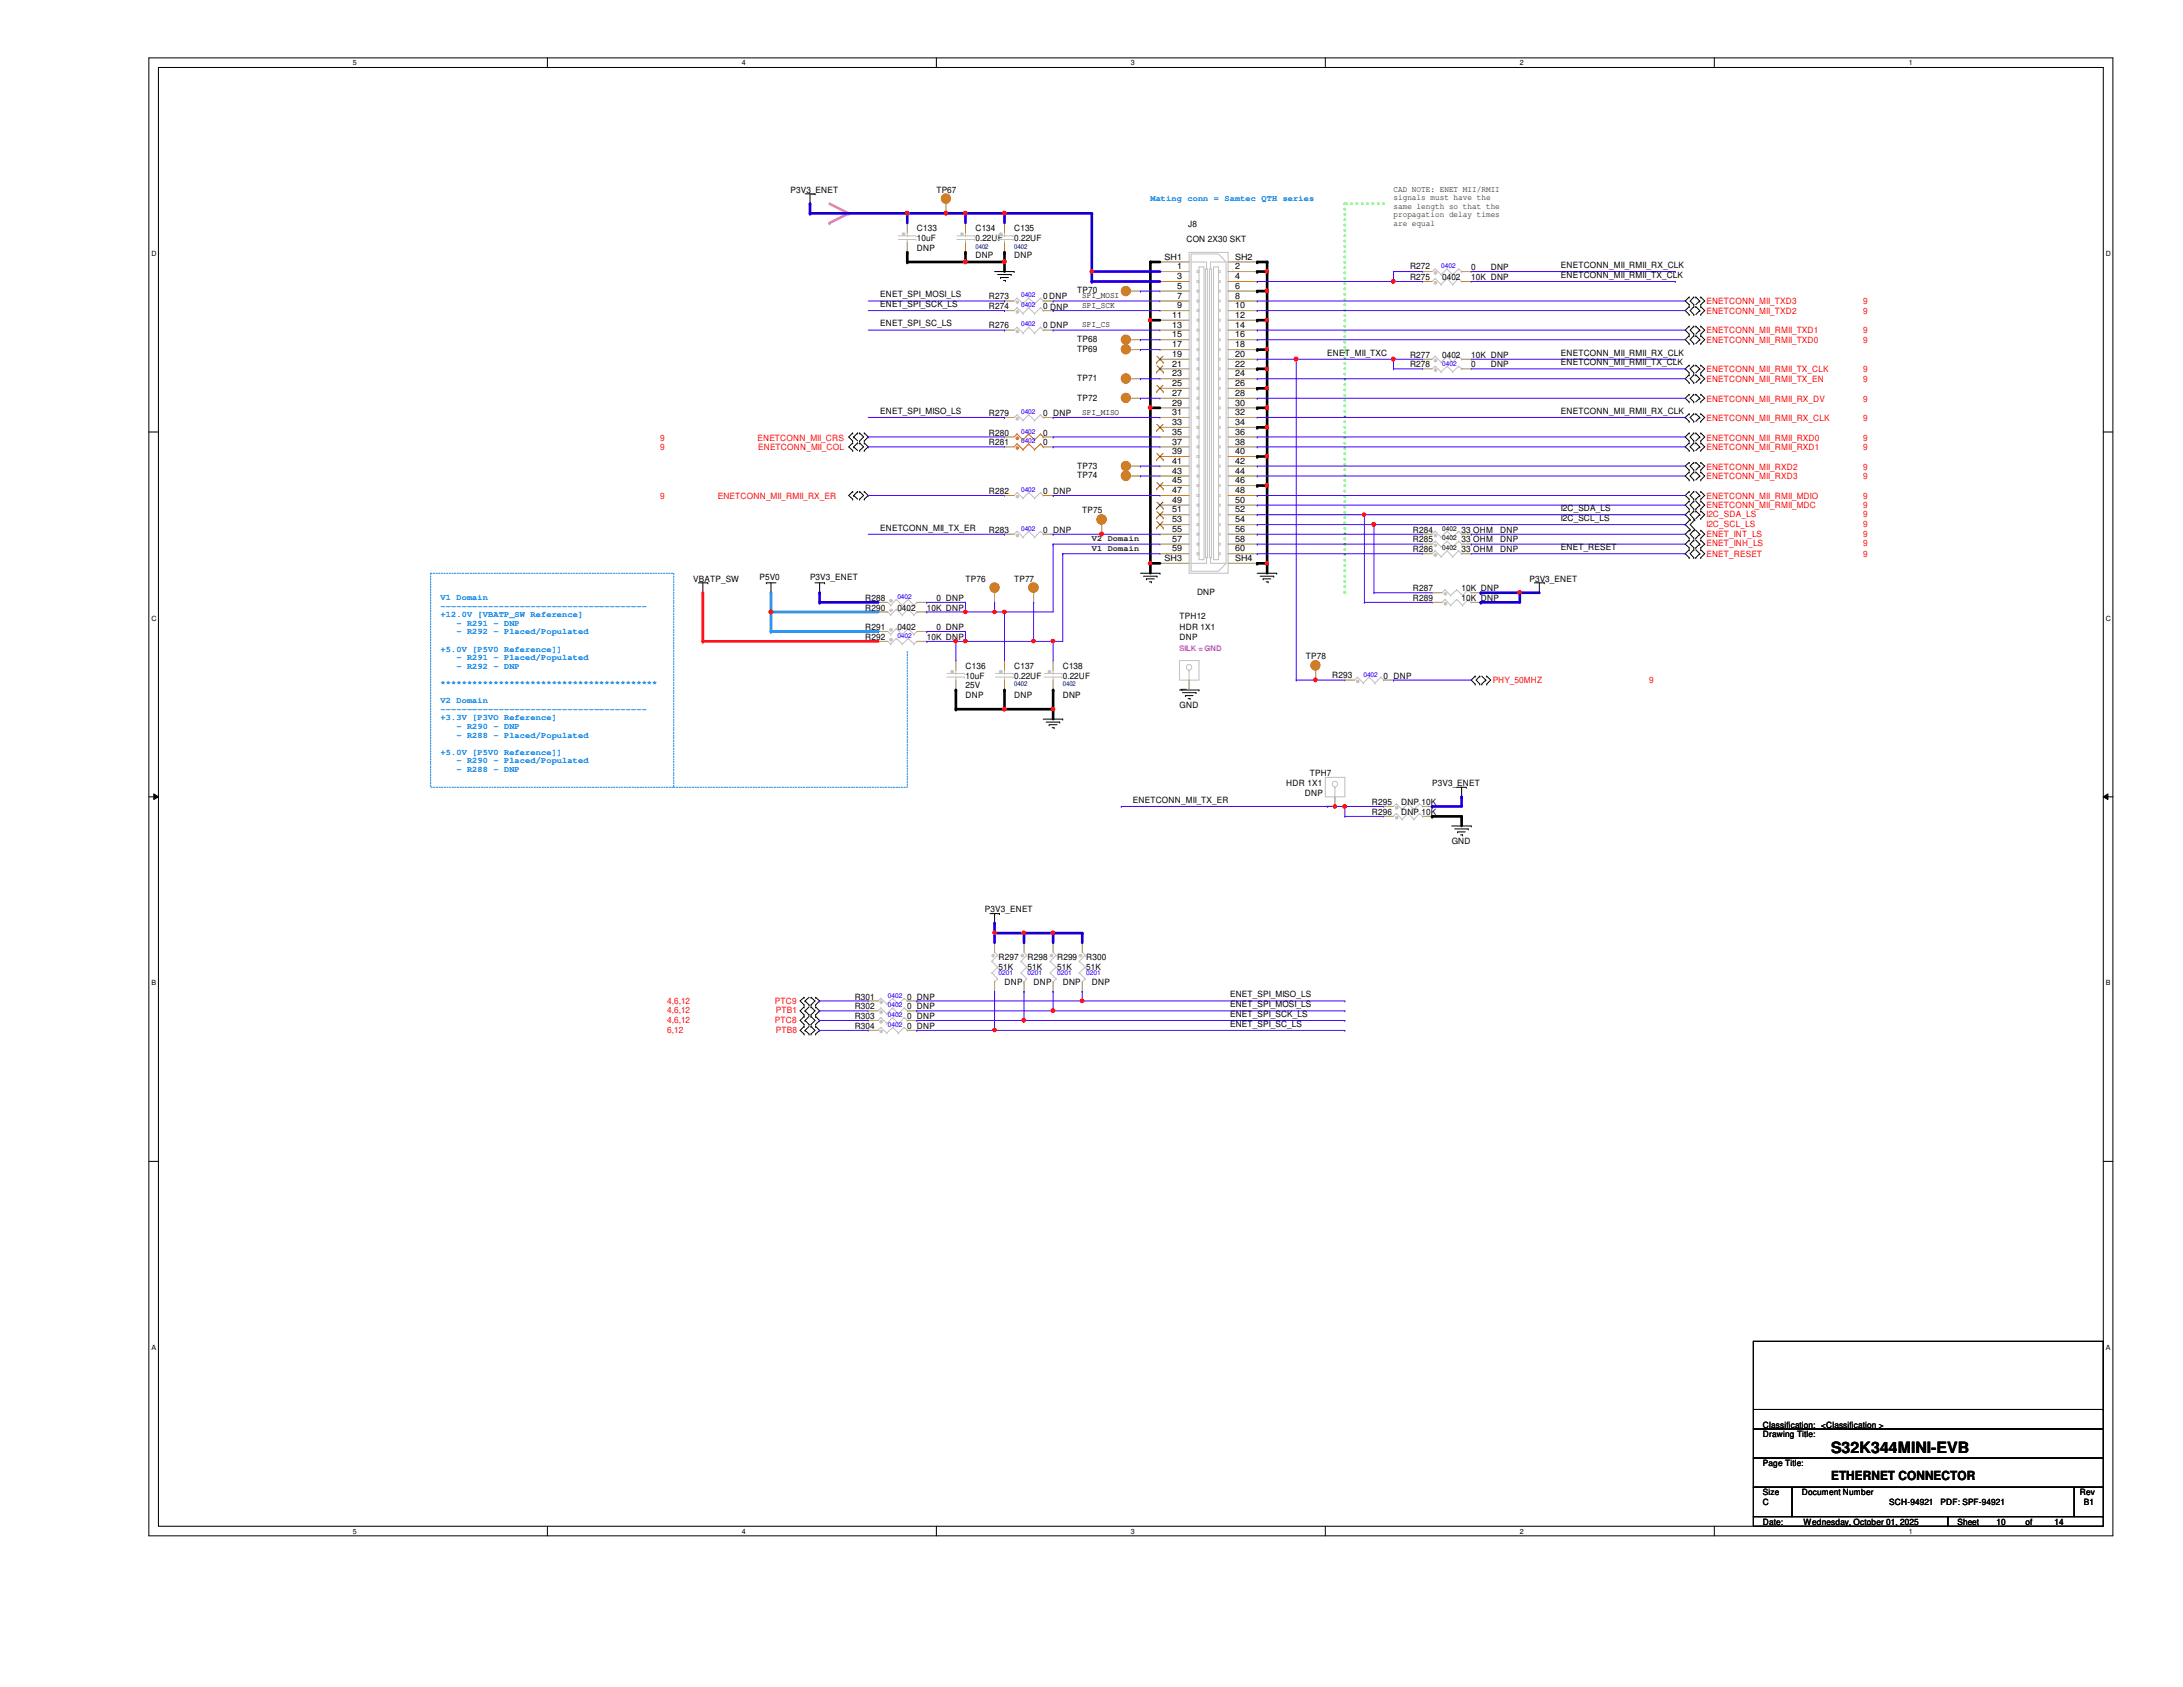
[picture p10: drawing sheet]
<svg xmlns="http://www.w3.org/2000/svg" width="279mm" height="216mm" viewBox="0 0 279 216" stroke-linecap="round" stroke-linejoin="round" font-family="sans-serif">
<defs><g id="words">
<text font-size="2" x="234.4" y="186">S32K344MINI-EVB</text>
<text font-size="1.6" x="234.4" y="189.4">ETHERNET CONNECTOR</text>
<g font-size="1.1">
<text x="101.2" y="24.6">P3V3_ENET</text>
<text x="117.3" y="29.6">C133</text>
<text x="119.8" y="24.6">TP67</text>
<text x="124.8" y="29.6">C134</text>
<text x="129.8" y="29.6">C135</text>
<text x="152.1" y="29">J8</text>
<text x="117.3" y="30.9">10uF</text>
<text x="117.3" y="32.1">DNP</text>
<text x="124.8" y="30.9">0.22UF</text>
<text x="124.8" y="33">DNP</text>
<text x="129.8" y="30.9">0.22UF</text>
<text x="129.8" y="33">DNP</text>
<text x="149.1" y="33.2">SH1</text>
<text x="150.7" y="34.5">1</text>
<text x="150.7" y="35.7">3</text>
<text x="151.8" y="31">CON 2X30 SKT</text>
<text x="158.1" y="34.5">2</text>
<text x="158.1" y="35.7">4</text>
<text x="158.1" y="33.2">SH2</text>
<text x="180.5" y="34.5">R272</text>
<text x="180.5" y="35.8">R275</text>
<text x="184.6" y="35.8">0402</text>
<text x="188.3" y="35.8">10K DNP</text>
<text x="188.3" y="34.6">0</text>
<text x="190.8" y="34.6">DNP</text>
<text x="199.8" y="34.3">ENETCONN_MII_RMII_RX_CLK</text>
<text x="199.8" y="35.6">ENETCONN_MII_RMII_TX_CLK</text>
<text x="112.6" y="38.1">ENET_SPI_MOSI_LS</text>
<text x="112.6" y="39.3">ENET_SPI_SCK_LS</text>
<text x="112.6" y="41.8">ENET_SPI_SC_LS</text>
<text x="126.6" y="38.3">R273</text>
<text x="126.6" y="39.6">R274</text>
<text x="133.5" y="38.3">0DNP</text>
<text x="133.5" y="39.6">0 DNP</text>
<text x="137.9" y="37.5">TP70</text>
<text x="138.5" y="38.2">SPI_MOSI</text>
<text x="138.5" y="41.9">SPI_CS</text>
<text x="138.5" y="39.5">SPI_SCK</text>
<text x="150" y="40.7">11</text>
<text x="150" y="42">13</text>
<text x="150.7" y="37">5</text>
<text x="150.7" y="38.2">7</text>
<text x="150.7" y="39.5">9</text>
<text x="158.1" y="37">6</text>
<text x="158.1" y="38.2">8</text>
<text x="158.1" y="39.5">10</text>
<text x="158.1" y="40.7">12</text>
<text x="158.1" y="42">14</text>
<text x="126.6" y="42">R276</text>
<text x="133.5" y="42">0 DNP</text>
<text x="137.9" y="45">TP69</text>
<text x="137.9" y="43.8">TP68</text>
<text x="150" y="43.2">15</text>
<text x="150" y="44.4">17</text>
<text x="150" y="45.7">19</text>
<text x="150" y="46.9">21</text>
<text x="158.1" y="43.2">16</text>
<text x="158.1" y="44.4">18</text>
<text x="158.1" y="45.7">20</text>
<text x="158.1" y="46.9">22</text>
<text x="169.9" y="45.5">ENET_MII_TXC</text>
<text x="180.5" y="45.8">R277</text>
<text x="180.5" y="47">R278</text>
<text x="184.6" y="45.8">0402</text>
<text x="188.3" y="45.8">10K DNP</text>
<text x="188.3" y="47">0</text>
<text x="190.8" y="47">DNP</text>
<text x="199.8" y="45.5">ENETCONN_MII_RMII_RX_CLK</text>
<text x="199.8" y="46.7">ENETCONN_MII_RMII_TX_CLK</text>
<text x="112.6" y="53">ENET_SPI_MISO_LS</text>
<text x="126.6" y="53.3">R279</text>
<text x="133.5" y="53.3">0 DNP</text>
<text x="137.9" y="48.8">TP71</text>
<text x="137.9" y="51.3">TP72</text>
<text x="138.5" y="53.1">SPI_MISO</text>
<text x="150" y="48.2">23</text>
<text x="150" y="49.4">25</text>
<text x="150" y="50.7">27</text>
<text x="150" y="51.9">29</text>
<text x="150" y="53.1">31</text>
<text x="158.1" y="48.2">24</text>
<text x="158.1" y="49.4">26</text>
<text x="158.1" y="50.7">28</text>
<text x="158.1" y="51.9">30</text>
<text x="158.1" y="53.1">32</text>
<text x="199.8" y="53">ENETCONN_MII_RMII_RX_CLK</text>
<text x="126.6" y="55.8">R280</text>
<text x="126.6" y="57">R281</text>
<text x="133.5" y="55.8">0</text>
<text x="133.5" y="57">0</text>
<text x="137.9" y="60">TP73</text>
<text x="150" y="54.4">33</text>
<text x="150" y="55.6">35</text>
<text x="150" y="56.9">37</text>
<text x="150" y="58.1">39</text>
<text x="150" y="59.4">41</text>
<text x="158.1" y="54.4">34</text>
<text x="158.1" y="55.6">36</text>
<text x="158.1" y="56.9">38</text>
<text x="158.1" y="58.1">40</text>
<text x="158.1" y="59.4">42</text>
<text x="126.6" y="63.2">R282</text>
<text x="133.5" y="63.2">0 DNP</text>
<text x="137.9" y="61.2">TP74</text>
<text x="138.5" y="65.7">TP75</text>
<text x="150" y="60.6">43</text>
<text x="150" y="61.8">45</text>
<text x="150" y="63.1">47</text>
<text x="150" y="64.3">49</text>
<text x="150" y="65.6">51</text>
<text x="158.1" y="60.6">44</text>
<text x="158.1" y="61.8">46</text>
<text x="158.1" y="63.1">48</text>
<text x="158.1" y="64.3">50</text>
<text x="158.1" y="65.6">52</text>
<text x="199.8" y="65.4">I2C_SDA_LS</text>
<text x="112.6" y="67.9">ENETCONN_MII_TX_ER</text>
<text x="126.6" y="68.2">R283</text>
<text x="133.5" y="68.2">0 DNP</text>
<text x="149.1" y="71.8">SH3</text>
<text x="150" y="66.8">53</text>
<text x="150" y="68.1">55</text>
<text x="150" y="69.3">57</text>
<text x="150" y="70.6">59</text>
<text x="158.1" y="66.8">54</text>
<text x="158.1" y="68.1">56</text>
<text x="158.1" y="69.3">58</text>
<text x="158.1" y="70.6">60</text>
<text x="158.1" y="71.8">SH4</text>
<text x="180.8" y="68.2">R284</text>
<text x="180.8" y="69.4">R285</text>
<text x="180.8" y="70.7">R286</text>
<text x="187.1" y="68.2">33 OHM</text>
<text x="187.1" y="69.4">33 OHM</text>
<text x="187.1" y="70.7">33 OHM</text>
<text x="192" y="68.2">DNP</text>
<text x="192" y="69.4">DNP</text>
<text x="192" y="70.7">DNP</text>
<text x="199.8" y="66.7">I2C_SCL_LS</text>
<text x="199.8" y="70.4">ENET_RESET</text>
<text x="88.7" y="74.4">VBATP_SW</text>
<text x="97.2" y="74.2">P5V0</text>
<text x="103.7" y="74.2">P3V3_ENET</text>
<text x="110.7" y="76.9">R288</text>
<text x="119.8" y="76.9">0 DNP</text>
<text x="123.6" y="74.4">TP76</text>
<text x="129.8" y="74.4">TP77</text>
<text x="153.2" y="76.2">DNP</text>
<text x="180.8" y="75.6">R287</text>
<text x="180.8" y="76.9">R289</text>
<text x="187.1" y="75.6">10K DNP</text>
<text x="187.1" y="76.9">10K DNP</text>
<text x="195.7" y="74.4">P3V3_ENET</text>
<text x="110.7" y="81.9">R292</text>
<text x="110.7" y="78.1">R290</text>
<text x="110.7" y="80.6">R291</text>
<text x="114.9" y="80.6">0402</text>
<text x="114.9" y="78.1">0402</text>
<text x="118.6" y="81.9">10K DNP</text>
<text x="118.6" y="78.1">10K DNP</text>
<text x="119.8" y="80.6">0 DNP</text>
<text x="151" y="79.2">TPH12</text>
<text x="151" y="80.6">HDR 1X1</text>
<text x="151" y="81.9">DNP</text>
<text x="123.6" y="85.6">C136</text>
<text x="123.6" y="86.9">10uF</text>
<text x="123.6" y="89.4">DNP</text>
<text x="123.6" y="88.1">25V</text>
<text x="129.8" y="85.6">C137</text>
<text x="129.8" y="86.9">0.22UF</text>
<text x="129.8" y="89.4">DNP</text>
<text x="136" y="85.6">C138</text>
<text x="136" y="86.9">0.22UF</text>
<text x="136" y="89.4">DNP</text>
<text x="151.9" y="88.6" transform="rotate(-90 151.9 88.6)">1</text>
<text x="167.1" y="84.4">TP78</text>
<text x="170.5" y="86.7">R293</text>
<text x="177.1" y="86.9">0 DNP</text>
<text x="151" y="90.6">GND</text>
<text x="164.6" y="100.5">HDR 1X1</text>
<text x="167" y="101.8">DNP</text>
<text x="167.6" y="99.3">TPH7</text>
<text x="183.3" y="100.5">P3V3_ENET</text>
<text x="145" y="102.7">ENETCONN_MII_TX_ER</text>
<text x="170.6" y="103.5" transform="rotate(-90 170.6 103.5)">1</text>
<text x="175.6" y="103">R295</text>
<text x="175.6" y="104.3">R296</text>
<text x="179.3" y="103">DNP 10K</text>
<text x="179.3" y="104.3">DNP 10K</text>
<text x="185.8" y="108">GND</text>
<text x="126.1" y="116.7">P3V3_ENET</text>
<text x="127.8" y="122.8">R297</text>
<text x="127.8" y="124.1">51K</text>
<text x="131.5" y="122.8">R298</text>
<text x="131.5" y="124.1">51K</text>
<text x="135.3" y="122.8">R299</text>
<text x="135.3" y="124.1">51K</text>
<text x="139" y="122.8">R300</text>
<text x="139" y="124.1">51K</text>
<text x="109.4" y="127.9">R301</text>
<text x="109.4" y="129.2">R302</text>
<text x="109.4" y="130.4">R303</text>
<text x="109.4" y="131.7">R304</text>
<text x="116.1" y="127.9">0 DNP</text>
<text x="116.1" y="129.2">0 DNP</text>
<text x="116.1" y="130.4">0 DNP</text>
<text x="116.1" y="131.7">0 DNP</text>
<text x="128.6" y="126.1">DNP</text>
<text x="132.3" y="126.1">DNP</text>
<text x="136" y="126.1">DNP</text>
<text x="139.7" y="126.1">DNP</text>
<text x="157.4" y="127.6">ENET_SPI_MISO_LS</text>
<text x="157.4" y="128.9">ENET_SPI_MOSI_LS</text>
<text x="157.4" y="130.1">ENET_SPI_SCK_LS</text>
<text x="157.4" y="131.4">ENET_SPI_SC_LS</text>
<text x="225.6" y="183.9">Drawing Title:</text>
<text x="225.6" y="182.7">Classification: &lt;Classification &gt;</text>
<text x="225.6" y="187.7">Page Title:</text>
<text x="225.6" y="191.4">Size</text>
<text x="230.6" y="191.4">Document Number</text>
<text x="266.2" y="191.4">Rev</text>
<text x="225.6" y="195.2">Date:</text>
<text x="225.6" y="192.7">C</text>
<text x="230.8" y="195.2">Wednesday, October 01, 2025</text>
<text x="241.8" y="192.7">SCH-94921</text>
<text x="248.4" y="192.7">PDF: SPF-94921</text>
<text x="250.5" y="195.2">Sheet</text>
<text x="255.5" y="195.2">10</text>
<text x="259.2" y="195.2">of</text>
<text x="263" y="195.2">14</text>
<text x="266.7" y="192.7">B1</text>
</g>
<g font-size="1.1" fill="#0080ff">
<text x="147.2" y="25.7">Mating conn = Samtec QTH series</text>
<text x="56.4" y="76.8">V1 Domain</text>
<text x="56.4" y="77.9">---------------------------------------</text>
<text x="56.4" y="79">+12.0V [VBATP_SW Reference]</text>
<text x="56.4" y="83.4">+5.0V [P5V0 Reference]]</text>
<text x="58.4" y="80.1">- R291 - DNP</text>
<text x="58.4" y="81.2">- R292 - Placed/Populated</text>
<text x="56.4" y="87.8">*****************************************</text>
<text x="58.4" y="84.5">- R291 - Placed/Populated</text>
<text x="58.4" y="85.6">- R292 - DNP</text>
<text x="56.4" y="90">V2 Domain</text>
<text x="56.4" y="91.1">---------------------------------------</text>
<text x="56.4" y="92.2">+3.3V [P3VO Reference]</text>
<text x="58.4" y="93.3">- R290 - DNP</text>
<text x="58.4" y="94.4">- R288 - Placed/Populated</text>
<text x="56.4" y="96.6">+5.0V [P5V0 Reference]]</text>
<text x="58.4" y="97.7">- R290 - Placed/Populated</text>
<text x="58.4" y="98.8">- R288 - DNP</text>
</g>
<g font-size="1.1" fill="#008000">
<text x="178.4" y="24.5">CAD NOTE: ENET MII/RMII</text>
<text x="178.4" y="25.6">signals must have the</text>
<text x="178.4" y="26.7">same length so that the</text>
<text x="178.4" y="27.8">propagation delay times</text>
<text x="178.4" y="28.9">are equal</text>
<text x="139.7" y="69.3">V2 Domain</text>
<text x="139.7" y="70.6">V1 Domain</text>
</g>
<g font-size="1.1" fill="#f00">
<text x="218.4" y="38.9">ENETCONN_MII_TXD3</text>
<text x="218.4" y="40.2">ENETCONN_MII_TXD2</text>
<text x="238.5" y="38.9">9</text>
<text x="238.5" y="40.2">9</text>
<text x="218.4" y="42.7">ENETCONN_MII_RMII_TXD1</text>
<text x="218.4" y="43.9">ENETCONN_MII_RMII_TXD0</text>
<text x="218.4" y="47.7">ENETCONN_MII_RMII_TX_CLK</text>
<text x="238.5" y="47.7">9</text>
<text x="238.5" y="42.7">9</text>
<text x="238.5" y="43.9">9</text>
<text x="218.4" y="48.9">ENETCONN_MII_RMII_TX_EN</text>
<text x="218.4" y="51.4">ENETCONN_MII_RMII_RX_DV</text>
<text x="218.4" y="53.9">ENETCONN_MII_RMII_RX_CLK</text>
<text x="238.5" y="48.9">9</text>
<text x="238.5" y="51.4">9</text>
<text x="238.5" y="53.9">9</text>
<text x="84.5" y="56.4">9</text>
<text x="84.5" y="57.6">9</text>
<text x="96.9" y="56.4">ENETCONN_MII_CRS</text>
<text x="97" y="57.6">ENETCONN_MII_COL</text>
<text x="218.4" y="56.4">ENETCONN_MII_RMII_RXD0</text>
<text x="218.4" y="57.6">ENETCONN_MII_RMII_RXD1</text>
<text x="238.5" y="56.4">9</text>
<text x="238.5" y="57.6">9</text>
<text x="84.5" y="63.8">9</text>
<text x="91.9" y="63.8">ENETCONN_MII_RMII_RX_ER</text>
<text x="218.4" y="60.1">ENETCONN_MII_RXD2</text>
<text x="218.4" y="61.3">ENETCONN_MII_RXD3</text>
<text x="218.4" y="63.8">ENETCONN_MII_RMII_MDIO</text>
<text x="218.4" y="65.1">ENETCONN_MII_RMII_MDC</text>
<text x="238.5" y="60.1">9</text>
<text x="238.5" y="61.3">9</text>
<text x="238.5" y="63.8">9</text>
<text x="238.5" y="65.1">9</text>
<text x="218.4" y="68.7">ENET_INT_LS</text>
<text x="218.4" y="69.9">ENET_INH_LS</text>
<text x="218.4" y="66.2">I2C_SDA_LS</text>
<text x="218.4" y="67.4">I2C_SCL_LS</text>
<text x="218.4" y="71.3">ENET_RESET</text>
<text x="238.5" y="69.9">9</text>
<text x="238.5" y="67.4">9</text>
<text x="238.5" y="68.7">9</text>
<text x="238.5" y="66.2">9</text>
<text x="238.5" y="71.3">9</text>
<text x="191.1" y="87.4">PHY_50MHZ</text>
<text x="211.1" y="87.4">9</text>
<text x="85.4" y="128.4">4,6,12</text>
<text x="85.4" y="130.9">4,6,12</text>
<text x="85.4" y="129.7">4,6,12</text>
<text x="99.2" y="128.4">PTC9</text>
<text x="99.2" y="130.9">PTC8</text>
<text x="99.3" y="129.7">PTB1</text>
<text x="85.4" y="132.2">6,12</text>
<text x="99.3" y="132.2">PTB8</text>
</g>
<text font-size="1" fill="#f0f" x="151" y="83.4">SILK = GND</text>
<g font-size=".9">
<text x="45.2" y="8.3">5</text>
<text x="95" y="8.3">4</text>
<text x="144.7" y="8.3">3</text>
<text x="194.5" y="8.3">2</text>
<text x="244.3" y="8.3">1</text>
<text x="19.4" y="32.8">D</text>
<text x="269.5" y="32.8">D</text>
<text x="19.4" y="79.4">C</text>
<text x="269.5" y="79.4">C</text>
<text x="19.4" y="126.1">B</text>
<text x="269.5" y="126.1">B</text>
<text x="19.4" y="172.8">A</text>
<text x="269.5" y="172.8">A</text>
<text x="45.2" y="196.3">5</text>
<text x="95" y="196.3">4</text>
<text x="144.7" y="196.3">3</text>
<text x="194.5" y="196.3">2</text>
<text x="244.3" y="196.3">1</text>
</g>
<g font-size=".8" fill="#000080">
<text x="124.8" y="31.8">0402</text>
<text x="129.8" y="31.8">0402</text>
<text x="129.8" y="87.8">0402</text>
<text x="136" y="87.8">0402</text>
</g>
<g font-size=".8" fill="#00f">
<text x="184.4" y="34.3">0402</text>
<text x="130.7" y="38.1">0402</text>
<text x="130.7" y="39.3">0402</text>
<text x="130.7" y="41.8">0402</text>
<text x="184.6" y="46.8">0402</text>
<text x="130.7" y="53">0402</text>
<text x="130.7" y="55.5">0402</text>
<text x="130.7" y="56.7">0402</text>
<text x="130.7" y="62.9">0402</text>
<text x="130.7" y="67.9">0402</text>
<text x="114.9" y="76.7">0402</text>
<text x="114.9" y="81.6">0402</text>
<text x="174.5" y="86.6">0402</text>
<text x="127.8" y="124.8">0201</text>
<text x="131.5" y="124.8">0201</text>
<text x="135.3" y="124.8">0201</text>
<text x="139" y="124.8">0201</text>
<text x="113.6" y="127.7">0402</text>
<text x="113.6" y="128.9">0402</text>
<text x="113.6" y="130.2">0402</text>
<text x="113.6" y="131.4">0402</text>
</g>
<g font-size=".8">
<text x="184.6" y="67.9">0402</text>
<text x="184.6" y="69.2">0402</text>
<text x="184.6" y="70.4">0402</text>
</g>
</g></defs>
<path d="M19.1 7.4h251.3v189.2h-251.3zM20.3 8.6h248.9v186.7h-248.9z" fill="none" stroke="#000" stroke-width=".13"/>
<g fill="#fff">
<path d="M45.2 7.5h.5v1.1h-.5z"/>
<path d="M45.2 195.5h.5v1h-.5z"/>
</g>
<path d="M70.1 7.4v1.2M70.1 195.3v1.3" fill="none" stroke="#000" stroke-width=".13"/>
<g fill="#fff">
<path d="M95 7.5h.5v1.1h-.5z"/>
<path d="M95 195.5h.5v1h-.5z"/>
</g>
<path d="M119.8 7.4v1.2M119.8 195.3v1.3" fill="none" stroke="#000" stroke-width=".13"/>
<g fill="#fff">
<path d="M144.7 7.5h.5v1.1h-.5z"/>
<path d="M144.7 195.5h.5v1h-.5z"/>
</g>
<path d="M169.6 7.4v1.2M169.6 195.3v1.3" fill="none" stroke="#000" stroke-width=".13"/>
<g fill="#fff">
<path d="M194.5 7.5h.5v1.1h-.5z"/>
<path d="M194.5 195.5h.5v1h-.5z"/>
</g>
<path d="M219.4 7.4v1.2M219.4 195.3v1.3" fill="none" stroke="#000" stroke-width=".13"/>
<g fill="#fff">
<path d="M244.3 7.5h.5v1.1h-.5z"/>
<path d="M244.3 195.5h.5v1h-.5z"/>
<path d="M19.4 32h.6v1h-.6z"/>
<path d="M269.5 32h.7v1h-.7z"/>
<path d="M19.4 78.6h.6v1h-.6z"/>
<path d="M269.5 78.6h.7v1h-.7z"/>
</g>
<path d="M19.1 55.3h1.2M269.2 55.3h1.2" fill="none" stroke="#000" stroke-width=".13"/>
<g fill="#fff">
<path d="M19.4 125.3h.6v1h-.6z"/>
<path d="M269.5 125.3h.6v1h-.6z"/>
</g>
<path d="M19.1 102h1.2M19.7 101.6l.6 .4-.6 .3zM269.2 102l.6-.4v.7zM269.2 102h1.2" fill="none" stroke="#000" stroke-width=".13"/>
<path d="M19.7 101.6l.6 .4-.6 .3zM269.2 102l.6-.4v.7z" fill="#000"/>
<g fill="#fff">
<path d="M19.4 172h.5v1h-.5z"/>
<path d="M269.5 172h.6v1h-.6z"/>
</g>
<path d="M19.1 148.6h1.2M269.2 148.6h1.2" fill="none" stroke="#000" stroke-width=".13"/>
<path d="M106.2 26.1l2.4 1.2" fill="none" stroke="#ff80c0" stroke-width=".34"/>
<circle cx="108.6" cy="27.3" r=".17" fill="#ff80c0"/>
<path d="M172.1 26.1v49.8" fill="none" stroke="#0f0" stroke-width=".34" stroke-dasharray="0 .7"/>
<circle cx="172.1" cy="75.9" r=".17" fill="#0f0" stroke-dasharray="0 .7"/>
<path d="M177.1 26.1h-5" fill="none" stroke="#0f0" stroke-width=".34" stroke-dasharray="0 .7"/>
<circle cx="172.1" cy="26.1" r=".17" fill="#0f0" stroke-dasharray="0 .7"/>
<path d="M108.6 27.3l-2.4 1.2" fill="none" stroke="#ff80c0" stroke-width=".34"/>
<circle cx="106.2" cy="28.5" r=".17" fill="#ff80c0"/>
<path d="M55.1 73.4h31.1v27.4h-31.1zM86.2 100.8h29.9v-17.5" fill="none" stroke="#0080ff" stroke-width=".13" stroke-dasharray=".2 .2"/>
<g fill="none" stroke="#000" stroke-width=".13">
<path d="M103 24.8h1.3M103.7 26.1h.1M103.7 24.8v1.3M104.3 24.8h.1M127.3 34.8h2.5M127.7 35.1h1.7M128.1 35.5h.1M128.1 35.5h1M128.4 35.9h.3M128.7 35.9h.1M129.4 35.1h.1M129.8 34.8h.1"/>
<path d="M216.2 38h.1M216.2 39h.1M216.2 39.2h.1M216.2 38l-.5 .5 .5 .5M216.2 39.2l-.5 .6 .5 .5M216.8 38h.1M216.8 39h.1M216.8 39.2h.1M216.8 38l-.5 .5 .5 .5M216.8 39.2l-.5 .6 .5 .5M217 38h.1M217 39.2h.1"/>
<path d="M217 39.2l.6 .6M217 38l.6 .5M217.6 38.5h.1M217.6 39.8h.1M217.6 38.5l-.6 .5M217.6 39.8l-.6 .5M217.7 39h.1M217.7 38h.1M217.7 39.2h.1M217.7 38l.5 .5-.5 .5M217.7 39.2l.5 .6-.5 .5M109.1 56.4h.1"/>
<path d="M109.1 55.4h.1M109.1 57.7h.1M109.1 56.7h.1M109.1 55.4l-.5 .5 .5 .5M109.1 56.7l-.5 .5 .5 .5M109.3 55.9h.1M109.3 57.2h.1M109.3 55.9l.5 .5M109.3 57.2l.5 .5M109.8 55.4h.1M109.8 56.7h.1M109.8 56.7l-.5 .5"/>
<path d="M109.8 55.4l-.5 .5M110 55.4h.1M110 56.4h.1M110 56.7h.1M110 57.7h.1M110 55.4l.5 .5-.5 .5M110 56.7l.5 .5-.5 .5M110.6 55.4h.1M110.6 56.4h.1M110.6 56.7h.1M110.6 57.7h.1M110.6 55.4l.5 .5-.5 .5"/>
<path d="M110.6 56.7l.5 .5-.5 .5M216.2 40.3h.1M216.2 41.7h.1M216.2 42.8h.1M216.2 43h.1M216.2 44h.1M216.2 46.7h.1M216.2 47.7h.1M216.2 48h.1M216.2 49h.1M216.2 50.5h.1M216.2 51.4h.1"/>
<path d="M216.2 53h.1M216.2 53.9h.1M216.2 55.4h.1M216.2 56.4h.1M216.2 56.7h.1M216.2 57.7h.1M216.2 59.2h.1M216.2 41.7l-.5 .5 .5 .6M216.2 43l-.5 .5 .5 .5M216.2 46.7l-.5 .5 .5 .5M216.2 48l-.5 .5 .5 .5M216.2 50.5l-.5 .5 .5 .4"/>
<path d="M216.2 53l-.5 .4 .5 .5M216.2 55.4l-.5 .5 .5 .5M216.2 56.7l-.5 .5 .5 .5M216.2 59.2l-.5 .4 .5 .6M216.8 40.3h.1M216.8 41.7h.1M216.8 42.8h.1M216.8 43h.1M216.8 44h.1M216.8 46.7h.1M216.8 47.7h.1M216.8 48h.1"/>
<path d="M216.8 49h.1M216.8 50.5h.1M216.8 51.4h.1M216.8 53h.1M216.8 53.9h.1M216.8 55.4h.1M216.8 56.4h.1M216.8 56.7h.1M216.8 57.7h.1M216.8 59.2h.1M216.8 41.7l-.5 .5 .5 .6M216.8 43l-.5 .5 .5 .5"/>
<path d="M216.8 46.7l-.5 .5 .5 .5M216.8 48l-.5 .5 .5 .5M216.8 50.5l-.5 .5 .5 .4M216.8 53l-.5 .4 .5 .5M216.8 55.4l-.5 .5 .5 .5M216.8 56.7l-.5 .5 .5 .5M216.8 59.2l-.5 .4 .5 .6M217 41.7h.1M217 43h.1M217 46.7h.1M217 48h.1M217 50.5h.1"/>
<path d="M217 53h.1M217 55.4h.1M217 56.7h.1M217 59.2h.1M217 41.7l.6 .5M217 43l.6 .5M217 46.7l.6 .5M217 48l.6 .5M217 50.5l.6 .5M217 53l.6 .4M217 55.4l.6 .5M217 56.7l.6 .5"/>
<path d="M217 59.2l.6 .4M217.6 42.2h.1M217.6 43.5h.1M217.6 47.2h.1M217.6 48.5h.1M217.6 51h.1M217.6 53.4h.1M217.6 55.9h.1M217.6 57.2h.1M217.6 59.6h.1M217.6 42.2l-.6 .6M217.6 43.5l-.6 .5"/>
<path d="M217.6 47.2l-.6 .5M217.6 48.5l-.6 .5M217.6 51l-.6 .4M217.6 53.4l-.6 .5M217.6 55.9l-.6 .5M217.6 57.2l-.6 .5M217.6 59.6l-.6 .6M217.7 40.3h.1M217.7 42.8h.1M217.7 41.7h.1M217.7 44h.1M217.7 43h.1"/>
<path d="M217.7 47.7h.1M217.7 46.7h.1M217.7 49h.1M217.7 48h.1M217.7 51.4h.1M217.7 50.5h.1M217.7 53.9h.1M217.7 53h.1M217.7 56.4h.1M217.7 55.4h.1M217.7 57.7h.1M217.7 56.7h.1"/>
<path d="M217.7 59.2h.1M217.7 41.7l.5 .5-.5 .6M217.7 43l.5 .5-.5 .5M217.7 46.7l.5 .5-.5 .5M217.7 50.5l.5 .5-.5 .4M217.7 48l.5 .5-.5 .5M217.7 53l.5 .4-.5 .5M217.7 55.4l.5 .5-.5 .5M217.7 56.7l.5 .5-.5 .5M217.7 59.2l.5 .4-.5 .6M89.4 74.6h1.2M90 75.9h.1"/>
<path d="M90 74.6v1.3M90.6 74.6h.1M98.1 74.6h.1M98.1 74.6h1.2M98.7 75.9h.1M98.7 74.6v1.3M104.3 74.6h1.2M104.9 75.9h.1M104.9 74.6v1.3M105.5 74.6h.1M109.1 63.9h.1M109.1 62.9h.1"/>
<path d="M109.1 62.9l-.5 .5 .5 .5M109.3 63.4h.1M109.3 63.4l.5 .5M109.8 62.9h.1M109.8 62.9l-.5 .5M110 62.9h.1M110 63.9h.1M110 62.9l.5 .5-.5 .5M110.6 62.9h.1M110.6 63.9h.1M110.6 62.9l.5 .5-.5 .5M146 73.4h2.5"/>
<path d="M146.3 73.7h1.8M146.7 74.1h.1M146.7 74.1h1M147.1 74.5h.3M147.4 74.5h.1M148.1 73.7h.1M148.5 73.4h.1M160.9 73.4h2.5M161.3 73.7h1.7M161.7 74.1h.1M161.7 74.1h.9M162.1 74.5h.2"/>
<path d="M162.3 74.5h.1M163 73.7h.1M163.4 73.4h.1M196.4 74.6h1.3M197 75.9h.1M197 74.6v1.3M197.7 74.6h.1M216.2 60.2h.1M216.2 60.4h.1M216.2 61.4h.1M216.2 63.9h.1M216.2 62.9h.1"/>
<path d="M216.2 65.2h.1M216.2 64.1h.1M216.2 68.9h.1M216.2 67.9h.1M216.2 70.1h.1M216.2 69.1h.1M216.2 65.4h.1M216.2 66.4h.1M216.2 71.4h.1M216.2 70.4h.1M216.2 60.4l-.5 .5 .5 .5M216.2 62.9l-.5 .5 .5 .5"/>
<path d="M216.2 64.1l-.5 .5 .5 .6M216.2 67.9l-.5 .5 .5 .5M216.2 65.4l-.5 .5 .5 .5M216.2 70.4l-.5 .5 .5 .5M216.2 69.1l-.5 .5 .5 .5M216.3 67.8h.1M216.3 66.5h.1M216.3 66.5l-.6 .6 .6 .7M216.8 60.2h.1M216.8 60.4h.1M216.8 61.4h.1M216.8 63.9h.1"/>
<path d="M216.8 62.9h.1M216.8 65.2h.1M216.8 64.1h.1M216.8 68.9h.1M216.8 67.9h.1M216.8 70.1h.1M216.8 69.1h.1M216.8 65.4h.1M216.8 66.4h.1M216.8 71.4h.1M216.8 70.4h.1M216.8 60.4l-.5 .5 .5 .5"/>
<path d="M216.8 62.9l-.5 .5 .5 .5M216.8 64.1l-.5 .5 .5 .6M216.8 65.4l-.5 .5 .5 .5M216.8 67.9l-.5 .5 .5 .5M216.8 69.1l-.5 .5 .5 .5M216.8 70.4l-.5 .5 .5 .5M216.9 66.5h.1M216.9 67.8h.1M216.9 66.5l-.6 .6 .6 .7M217 60.4h.1M217 63.9h.1M217 65.2h.1"/>
<path d="M217 68.9h.1M217 70.1h.1M217 65.4h.1M217 71.4h.1M217 60.4l.6 .5M217 64.1l.6 .5M217 62.9l.6 .5M217 67.9l.6 .5M217 70.4l.6 .5M217 69.1l.6 .5M217 65.4l.6 .5M217.6 60.9h.1"/>
<path d="M217.6 63.4h.1M217.6 64.6h.1M217.6 68.4h.1M217.6 69.6h.1M217.6 65.9h.1M217.6 70.9h.1M217.6 60.9l-.6 .5M217.6 63.4l-.6 .5M217.6 64.6l-.6 .6M217.6 68.4l-.6 .5M217.6 69.6l-.6 .5M217.6 65.9l-.6 .5"/>
<path d="M217.6 70.9l-.6 .5M217.7 60.2h.1M217.7 61.4h.1M217.7 60.4h.1M217.7 62.9h.1M217.7 63.9h.1M217.7 64.1h.1M217.7 65.2h.1M217.7 67.9h.1M217.7 68.9h.1M217.7 69.1h.1M217.7 70.1h.1"/>
<path d="M217.7 66.4h.1M217.7 65.4h.1M217.7 70.4h.1M217.7 71.4h.1M217.7 62.9l.5 .5-.5 .5M217.7 60.4l.5 .5-.5 .5M217.7 64.1l.5 .5-.5 .6M217.7 70.4l.5 .5-.5 .5M217.7 65.4l.5 .5-.5 .5M217.7 67.9l.5 .5-.5 .5M217.7 69.1l.5 .5-.5 .5M133.5 92h2.5"/>
<path d="M133.9 92.4h1.7M134.3 92.8h.1M134.3 92.8h1M134.7 93.1h.2M134.9 93.1h.1M135.6 92.4h.1M136 92h.1M151 88.3h2.5M151.3 88.6h1.8M151.7 89h.1M151.7 89h1M152.1 89.4h.2"/>
<path d="M152.3 89.4h.1M153.1 88.6h.1M153.5 88.3h.1M188.8 87.5h.1M188.8 86.5h.1M188.8 86.5l-.5 .5 .5 .5M189.4 87.5h.1M189.4 86.5h.1M189.4 86.5l-.5 .5 .5 .5M189.7 87.5h.1M189.7 86.5l.5 .5M190.2 87h.1"/>
<path d="M190.2 87l-.5 .5M190.3 86.5h.1M190.3 87.5h.1M190.3 86.5l.5 .5-.5 .5M126.7 116.9h1.2M127.3 118.2h.1M127.3 116.9v1.3M127.9 116.9h.1M185.8 105.7h2.5M186.2 106.1h1.7M186.4 100.8h1.3M186.6 106.5h.1"/>
<path d="M186.6 106.5h.9M186.9 106.8h.3M187.1 102h.1M187.1 100.8v1.2M187.2 106.8h.1M187.7 100.8h.1M187.9 106.1h.1M188.3 105.7h.1M102.9 127.6h.1M102.9 128.6h.1M102.9 128.9h.1M102.9 129.9h.1"/>
<path d="M102.9 130.1h.1M102.9 131.1h.1M102.9 131.4h.1M102.9 132.3h.1M102.9 130.1l-.5 .5 .5 .5M102.9 127.6l-.5 .5 .5 .5M102.9 131.4l-.5 .5 .5 .4M102.9 128.9l-.5 .5 .5 .5M103 128.1h.1M103 129.4h.1M103 130.6h.1M103 131.9h.1"/>
<path d="M103 128.1l.5 .5M103 129.4l.5 .5M103 130.6l.5 .5M103 131.9l.5 .4M103.5 128.6h.1M103.5 129.9h.1M103.5 131.1h.1M103.5 132.3h.1M103.5 128.9l-.5 .5M103.5 127.6l-.5 .5M103.5 131.4l-.5 .5M103.5 130.1l-.5 .5"/>
<path d="M103.8 128.6h.1M103.8 127.6h.1M103.8 129.9h.1M103.8 128.9h.1M103.8 131.1h.1M103.8 130.1h.1M103.8 132.3h.1M103.8 131.4h.1M103.8 127.6l.5 .5-.5 .5M103.8 128.9l.5 .5-.5 .5M103.8 130.1l.5 .5-.5 .5M103.8 131.4l.5 .5-.5 .4"/>
<path d="M104.4 128.6h.1M104.4 127.6h.1M104.4 129.9h.1M104.4 128.9h.1M104.4 131.1h.1M104.4 130.1h.1M104.4 132.3h.1M104.4 131.4h.1M104.4 127.6l.5 .5-.5 .5M104.4 130.1l.5 .5-.5 .5M104.4 128.9l.5 .5-.5 .5M104.4 131.4l.5 .5-.5 .4"/>
<path d="M224.4 171.7h44.8v11.2h-44.8zM224.4 182.9h44.8v3.7h-44.8zM224.4 186.6h44.8v3.7h-44.8zM224.4 190.3h5v3.8h-5zM224.4 194.1h24.9v1.2h-24.9zM224.4 180.4h44.8M229.4 190.3h36.1v3.8h-36.1zM249.3 194.1h19.9v1.2h-19.9zM265.5 190.3h3.7v3.8h-3.7zM269.2 180.4h.1"/>
</g>
<path d="M121.2 86.7h2.2M121.2 86.2h2.2M122.3 86.7h.1M122.3 86.7v.3M123.4 86.7h.1M123.4 86.2h.1" fill="none" stroke="#c0c0c0" stroke-width=".13"/>
<path d="M121.7 85.8h.3v.3h-.3z" fill-rule="evenodd" fill="#c0c0c0"/>
<path d="M121.7 85.8h.3v.3h-.3zM122.3 86.2h.1M122.3 85.8v.4" fill="none" stroke="#c0c0c0" stroke-width=".13"/>
<path d="M122.3 84.5h.1M122.3 88.3h.1M122.3 84.5v1.3M122.3 87v1.3" fill="none" stroke="#a84" stroke-width=".13"/>
<circle cx="144.1" cy="44.7" r=".59" fill="#cc8006"/>
<circle cx="144.1" cy="44.7" r=".59" fill="none" stroke="#cc8006" stroke-width=".13"/>
<path d="M144.7 44.7h1.3M146 44.7h.1" fill="none" stroke="#a84" stroke-width=".13"/>
<circle cx="132.3" cy="75.2" r=".62" fill="#cc8006"/>
<circle cx="132.3" cy="75.2" r=".62" fill="none" stroke="#cc8006" stroke-width=".13"/>
<path d="M132.3 77.1h.1M132.3 75.9v1.2" fill="none" stroke="#a84" stroke-width=".13"/>
<path d="M183.7 68h.1M183.7 68l-.4 .4M183.7 68l.7 .7M184.4 68.7h.1M185.2 68h.1M185.2 68l-.8 .7M185.2 68l.7 .7M185.9 68.7h.1M186.7 68h.1M186.7 68l-.8 .7M186.7 68l.4 .4M187.1 68.4h.1" fill="none" stroke="#c0c0c0" stroke-width=".13"/>
<path d="M183.6 68.4h.2v.3h-.2z" fill-rule="evenodd" fill="#c0c0c0"/>
<g fill="none" stroke="#c0c0c0" stroke-width=".13">
<path d="M183.6 68.4h.2v.3h-.2zM178.7 102.9h.1M178.7 102.9l-.3 .3M178.7 102.9l.8 .7M179.5 103.6h.1M180.2 102.9h.1M180.2 102.9l-.7 .7M180.2 102.9l.8 .7M181 103.6h.1M181.7 102.9h.1M181.7 102.9l-.7 .7M181.7 102.9l.4 .3"/>
<path d="M182.1 103.2h.1"/>
</g>
<path d="M182.1 68.4h.1M182.1 68.4h1.2M187.1 68.4h1.2M188.3 68.4h.1" fill="none" stroke="#a84" stroke-width=".13"/>
<path d="M178.6 103.2h.3v.3h-.3z" fill-rule="evenodd" fill="#c0c0c0"/>
<g fill="none" stroke="#c0c0c0" stroke-width=".13">
<path d="M130.2 53.1h.1M130.2 53.1l-.4 .3M130.2 53.1l.7 .7M130.9 53.8h.1M131.7 53.1h.1M131.7 53.1l-.8 .7M131.7 53.1l.7 .7M132.4 53.8h.1M133.2 53.1h.1M133.2 53.1l-.8 .7M133.2 53.1l.3 .3M133.5 53.4h.1"/>
<path d="M178.6 103.2h.3v.3h-.3z"/>
</g>
<path d="M177.1 103.2h.1M177.1 103.2h1.3M182.1 103.2h1.2M183.3 103.2h.1" fill="none" stroke="#a84" stroke-width=".13"/>
<path d="M130.1 53.5h.2v.2h-.2z" fill-rule="evenodd" fill="#c0c0c0"/>
<path d="M130.1 53.5h.2v.2h-.2zM127.4 86.7h2.3M127.4 86.2h2.3M128.6 86.7h.1M128.6 86.7v.3M129.7 86.7h.1M129.7 86.2h.1" fill="none" stroke="#c0c0c0" stroke-width=".13"/>
<path d="M128.6 53.4h.1M128.6 53.4h1.2M133.5 53.4h1.3M134.8 53.4h.1" fill="none" stroke="#a84" stroke-width=".13"/>
<path d="M128 85.8h.2v.3h-.2z" fill-rule="evenodd" fill="#c0c0c0"/>
<g fill="none" stroke="#c0c0c0" stroke-width=".13">
<path d="M130.2 38.1h.1M130.2 38.1l-.4 .4M130.2 38.1l.7 .8M130.9 38.9h.1M131.7 38.1h.1M131.7 38.1l-.8 .8M131.7 38.1l.7 .8M132.4 38.9h.1M133.2 38.1h.1M133.2 38.1l-.8 .8M133.2 38.1l.3 .4M133.5 38.5h.1"/>
<path d="M128 85.8h.2v.3h-.2zM128.6 86.2h.1M128.6 85.8v.4"/>
</g>
<path d="M128.6 84.5h.1M128.6 88.3h.1M128.6 84.5v1.3M128.6 87v1.3" fill="none" stroke="#a84" stroke-width=".13"/>
<path d="M130.1 38.6h.2v.2h-.2z" fill-rule="evenodd" fill="#c0c0c0"/>
<g fill="none" stroke="#c0c0c0" stroke-width=".13">
<path d="M130.1 38.6h.2v.2h-.2zM113.6 82.1l.4 .3M114 82.4h.1M114.7 81.7h.1M114.7 81.7l-.7 .7M114.7 81.7l.8 .7M115.5 82.4h.1M116.2 81.7h.1M116.2 81.7l-.7 .7M116.2 81.7l.8 .7M117 82.4h.1M117.3 82.1h.1"/>
<path d="M117.3 82.1l-.3 .3"/>
</g>
<path d="M128.6 38.5h.1M128.6 38.5h1.2M133.5 38.5h1.3M134.8 38.5h.1" fill="none" stroke="#a84" stroke-width=".13"/>
<path d="M113.9 81.7h.3v.3h-.3z" fill-rule="evenodd" fill="#c0c0c0"/>
<g fill="none" stroke="#c0c0c0" stroke-width=".13">
<path d="M185 75.5h.1M185 75.5l-.4 .4M185 75.5l.7 .7M185.7 76.2h.1M186.4 75.5h.1M186.4 75.5l-.7 .7M186.4 75.5l.8 .7M187.2 76.2h.1M187.9 75.5h.1M187.9 75.5l-.7 .7M187.9 75.5l.4 .4M188.3 75.9h.1"/>
<path d="M113.9 81.7h.3v.3h-.3z"/>
</g>
<path d="M112.4 82.1h.1M112.4 82.1h1.2M117.3 82.1h1.3M118.6 82.1h.1" fill="none" stroke="#a84" stroke-width=".13"/>
<path d="M184.9 75.9h.2v.2h-.2z" fill-rule="evenodd" fill="#c0c0c0"/>
<path d="M184.9 75.9h.2v.2h-.2z" fill="none" stroke="#c0c0c0" stroke-width=".13"/>
<path d="M183.3 75.9h.1M183.3 75.9h1.3M188.3 75.9h1.2M189.5 75.9h.1" fill="none" stroke="#a84" stroke-width=".13"/>
<circle cx="144.1" cy="60.9" r=".6" fill="#cc8006"/>
<circle cx="144.1" cy="60.9" r=".6" fill="none" stroke="#cc8006" stroke-width=".13"/>
<path d="M144.7 60.9h1.3M146 60.9h.1" fill="none" stroke="#a84" stroke-width=".13"/>
<path d="M112.7 127.8h.1M112.7 127.8l-.3 .3M112.7 127.8l.8 .7M113.5 128.5h.1M114.3 127.8h.1M114.3 127.8l-.8 .7M114.3 127.8l.7 .7M115 128.5h.1M115.7 127.8h.1M115.7 127.8l-.7 .7M115.7 127.8l.4 .3M116.1 128.1h.1" fill="none" stroke="#c0c0c0" stroke-width=".13"/>
<path d="M112.6 128.1h.3v.3h-.3z" fill-rule="evenodd" fill="#c0c0c0"/>
<g fill="none" stroke="#c0c0c0" stroke-width=".13">
<path d="M173.7 86.7h.1M173.7 86.7l-.3 .3M173.7 86.7l.8 .7M174.5 87.4h.1M175.2 86.7h.1M175.2 86.7l-.7 .7M175.2 86.7l.8 .7M176 87.4h.1M176.7 86.7h.1M176.7 86.7l-.7 .7M176.7 86.7l.4 .3M177.1 87h.1"/>
<path d="M112.6 128.1h.3v.3h-.3z"/>
</g>
<path d="M111.1 128.1h.1M111.1 128.1h1.3M116.1 128.1h1.2M117.3 128.1h.1" fill="none" stroke="#a84" stroke-width=".13"/>
<path d="M173.6 87.1h.3v.2h-.3z" fill-rule="evenodd" fill="#c0c0c0"/>
<g fill="none" stroke="#c0c0c0" stroke-width=".13">
<path d="M183.7 45.6h.1M183.7 45.6l-.4 .4M183.7 45.6l.7 .8M184.4 46.4h.1M185.2 45.6h.1M185.2 45.6l-.8 .8M185.2 45.6l.7 .8M185.9 46.4h.1M186.7 45.6h.1M186.7 45.6l-.8 .8M186.7 45.6l.4 .4M187.1 46h.1"/>
<path d="M173.6 87.1h.3v.2h-.3z"/>
</g>
<path d="M172.1 87h.1M172.1 87h1.3M177.1 87h1.3M178.4 87h.1" fill="none" stroke="#a84" stroke-width=".13"/>
<path d="M183.6 46h.2v.3h-.2z" fill-rule="evenodd" fill="#c0c0c0"/>
<path d="M183.6 46h.2v.3h-.2zM133.6 86.7h2.3M133.6 86.2h2.3M134.8 86.7h.1M134.8 86.7v.3M135.9 86.7h.1M135.9 86.2h.1" fill="none" stroke="#c0c0c0" stroke-width=".13"/>
<path d="M182.1 46h.1M182.1 46h1.2M187.1 46h1.2M188.3 46h.1" fill="none" stroke="#a84" stroke-width=".13"/>
<path d="M134.2 85.8h.2v.3h-.2z" fill-rule="evenodd" fill="#c0c0c0"/>
<g fill="none" stroke="#c0c0c0" stroke-width=".13">
<path d="M134.2 85.8h.2v.3h-.2zM134.8 86.2h.1M134.8 85.8v.4M178.7 104.1h.1M178.7 104.1l-.3 .4M178.7 104.1l.8 .8M179.5 104.9h.1M180.2 104.1h.1M180.2 104.1l-.7 .8M180.2 104.1l.8 .8M181 104.9h.1M181.7 104.1h.1"/>
<path d="M181.7 104.1l-.7 .8M181.7 104.1l.4 .4M182.1 104.5h.1"/>
</g>
<path d="M134.8 84.5h.1M134.8 88.3h.1M134.8 84.5v1.3M134.8 87v1.3" fill="none" stroke="#a84" stroke-width=".13"/>
<path d="M178.6 104.5h.3v.3h-.3z" fill-rule="evenodd" fill="#c0c0c0"/>
<g fill="none" stroke="#c0c0c0" stroke-width=".13">
<path d="M183.7 69.3h.1M183.7 69.3l-.4 .3M183.7 69.3l.7 .7M184.4 70h.1M185.2 69.3h.1M185.2 69.3l-.8 .7M185.2 69.3l.7 .7M185.9 70h.1M186.7 69.3h.1M186.7 69.3l-.8 .7M186.7 69.3l.4 .3M187.1 69.6h.1"/>
<path d="M178.6 104.5h.3v.3h-.3z"/>
</g>
<path d="M177.1 104.5h.1M177.1 104.5h1.3M182.1 104.5h1.2M183.3 104.5h.1" fill="none" stroke="#a84" stroke-width=".13"/>
<path d="M183.6 69.7h.2v.2h-.2z" fill-rule="evenodd" fill="#c0c0c0"/>
<g fill="none" stroke="#c0c0c0" stroke-width=".13">
<path d="M113.6 77.1l.4 .4M114 77.5h.1M114.7 76.7h.1M114.7 76.7l-.7 .8M114.7 76.7l.8 .8M115.5 77.5h.1M116.2 76.7h.1M116.2 76.7l-.7 .8M116.2 76.7l.8 .8M117 77.5h.1M117.3 77.1h.1M117.3 77.1l-.3 .4"/>
<path d="M183.6 69.7h.2v.2h-.2z"/>
</g>
<path d="M182.1 69.6h.1M182.1 69.6h1.2M187.1 69.6h1.2M188.3 69.6h.1" fill="none" stroke="#a84" stroke-width=".13"/>
<path d="M113.9 76.7h.3v.3h-.3z" fill-rule="evenodd" fill="#c0c0c0"/>
<g fill="none" stroke="#c0c0c0" stroke-width=".13">
<path d="M115 30.6h2.2M115 30.2h2.2M116.1 30.6h.1M116.1 30.6v.4M117.2 30.6h.1M117.2 30.2h.1M152.2 32.3h5v41.1h-5zM152.4 32.5h3.6l.9 1v38.6l-.9 1h-3.6zM152.4 33.5h2v.9M153.2 34.6h.3v.3h-.3zM153.2 35.9h.3v.3h-.3zM153.2 37.1h.3v.3h-.3z"/>
<path d="M153.2 38.4h.3v.2h-.3zM153.2 39.6h.3v.3h-.3zM153.5 34.2h.6v37.4h-.6zM154.3 34.4h.3v37h-.3zM154.8 34.4h.3v37h-.3zM155.3 34.2h.7v37.4h-.7zM156 34.6h.2v.3h-.2zM156 39.6h.2v.3h-.2zM156 37.1h.2v.3h-.2zM156 35.9h.2v.3h-.2zM156 38.4h.2v.2h-.2zM156.9 33.5h-2v.9"/>
<path d="M153.2 40.9h.3v.2h-.3zM153.2 42.1h.3v.3h-.3zM153.2 43.3h.3v.3h-.3zM153.2 44.6h.3v.3h-.3zM153.2 45.8h.3v.3h-.3zM153.2 47.1h.3v.2h-.3zM153.2 48.3h.3v.3h-.3zM153.2 49.6h.3v.2h-.3zM153.2 50.8h.3v.3h-.3zM153.2 52.1h.3v.2h-.3zM153.2 53.3h.3v.3h-.3zM153.2 54.6h.3v.2h-.3z"/>
<path d="M153.2 55.8h.3v.2h-.3zM153.2 57.1h.3v.2h-.3zM153.2 58.3h.3v.2h-.3zM153.2 59.5h.3v.3h-.3zM156 40.9h.2v.2h-.2zM156 49.6h.2v.2h-.2zM156 42.1h.2v.3h-.2zM156 50.8h.2v.3h-.2zM156 43.3h.2v.3h-.2zM156 53.3h.2v.3h-.2zM156 58.3h.2v.2h-.2zM156 44.6h.2v.3h-.2z"/>
<path d="M156 54.6h.2v.2h-.2zM156 57.1h.2v.2h-.2zM156 55.8h.2v.2h-.2zM156 45.8h.2v.3h-.2zM156 59.5h.2v.3h-.2zM156 52.1h.2v.2h-.2zM156 48.3h.2v.3h-.2zM156 47.1h.2v.2h-.2zM113.9 76.7h.3v.3h-.3zM153.2 60.8h.3v.2h-.3zM153.2 62h.3v.3h-.3zM153.2 63.3h.3v.2h-.3z"/>
<path d="M153.2 64.5h.3v.3h-.3zM153.2 65.7h.3v.3h-.3zM153.2 67h.3v.3h-.3zM153.2 68.2h.3v.3h-.3zM153.2 69.5h.3v.3h-.3zM153.2 70.7h.3v.3h-.3zM154.4 71.4v.7h-2M154.9 71.4v.7h2M156 68.2h.2v.3h-.2zM156 70.7h.2v.3h-.2zM156 64.5h.2v.3h-.2zM156 60.8h.2v.2h-.2z"/>
<path d="M156 62h.2v.3h-.2zM156 63.3h.2v.2h-.2zM156 67h.2v.3h-.2zM156 65.7h.2v.3h-.2zM156 69.5h.2v.3h-.2z"/>
</g>
<g fill="none" stroke="#a84" stroke-width=".13">
<path d="M148.5 34.8h.1M148.5 36h.1M148.5 37.3h.1M148.5 38.5h.1M148.5 39.8h.1M148.5 33.5h.1M148.5 34.8h3.7M148.5 36h3.7M148.5 37.3h3.7M148.5 38.5h3.7M148.5 39.8h3.7M148.5 33.5h3.7"/>
<path d="M157.2 34.8h3.7M157.2 36h3.7M157.2 37.3h3.7M157.2 38.5h3.7M157.2 39.8h3.7M157.2 33.5h3.7M160.9 34.8h.1M160.9 36h.1M160.9 37.3h.1M160.9 38.5h.1M160.9 39.8h.1M160.9 33.5h.1"/>
<path d="M148.5 41h.1M148.5 42.2h.1M148.5 43.5h.1M148.5 44.7h.1M148.5 46h.1M148.5 47.2h.1M148.5 48.5h.1M148.5 49.7h.1M148.5 51h.1M148.5 52.2h.1M148.5 53.4h.1M148.5 54.7h.1"/>
<path d="M148.5 55.9h.1M148.5 57.2h.1M148.5 58.4h.1M148.5 59.6h.1M148.5 41h3.7M148.5 42.2h3.7M148.5 43.5h3.7M148.5 44.7h3.7M148.5 46h3.7M148.5 47.2h3.7M148.5 48.5h3.7M148.5 49.7h3.7"/>
<path d="M148.5 51h3.7M148.5 52.2h3.7M148.5 53.4h3.7M148.5 54.7h3.7M148.5 55.9h3.7M148.5 57.2h3.7M148.5 58.4h3.7M148.5 59.6h3.7M157.2 41h3.7M157.2 42.2h3.7M157.2 43.5h3.7M157.2 44.7h3.7"/>
<path d="M157.2 46h3.7M157.2 47.2h3.7M157.2 48.5h3.7M157.2 49.7h3.7M157.2 51h3.7M157.2 52.2h3.7M157.2 53.4h3.7M157.2 54.7h3.7M157.2 55.9h3.7M157.2 57.2h3.7M157.2 58.4h3.7M157.2 59.6h3.7"/>
<path d="M160.9 41h.1M160.9 42.2h.1M160.9 43.5h.1M160.9 44.7h.1M160.9 46h.1M160.9 47.2h.1M160.9 48.5h.1M160.9 49.7h.1M160.9 51h.1M160.9 52.2h.1M160.9 53.4h.1M160.9 54.7h.1"/>
<path d="M160.9 55.9h.1M160.9 57.2h.1M160.9 58.4h.1M160.9 59.6h.1M112.4 77.1h.1M112.4 77.1h1.2M117.3 77.1h1.3M118.6 77.1h.1M148.5 60.9h.1M148.5 62.1h.1M148.5 63.4h.1M148.5 64.6h.1"/>
<path d="M148.5 65.9h.1M148.5 67.1h.1M148.5 68.4h.1M148.5 69.6h.1M148.5 70.9h.1M148.5 72.1h.1M148.5 60.9h3.7M148.5 62.1h3.7M148.5 63.4h3.7M148.5 64.6h3.7M148.5 65.9h3.7M148.5 67.1h3.7"/>
<path d="M148.5 68.4h3.7M148.5 69.6h3.7M148.5 70.9h3.7M148.5 72.1h3.7M157.2 60.9h3.7M157.2 62.1h3.7M157.2 63.4h3.7M157.2 64.6h3.7M157.2 65.9h3.7M157.2 67.1h3.7M157.2 68.4h3.7M157.2 69.6h3.7"/>
<path d="M157.2 70.9h3.7M157.2 72.1h3.7M160.9 60.9h.1M160.9 62.1h.1M160.9 63.4h.1M160.9 64.6h.1M160.9 65.9h.1M160.9 67.1h.1M160.9 68.4h.1M160.9 69.6h.1M160.9 70.9h.1M160.9 72.1h.1"/>
</g>
<g fill="none" stroke="#804000" stroke-width=".13">
<path d="M148 46.4h.1M148 47.6h.1M148 50.1h.1M148 55.1h.1M148 58.8h.1M148.1 45.6l.8 .8M148.1 46.8l.8 .8M148.1 49.3l.8 .8M148.1 54.3l.8 .8M148.1 58l.8 .8M148.8 45.6l-.8 .8M148.8 46.8l-.8 .8"/>
<path d="M148.8 49.3l-.8 .8M148.8 54.3l-.8 .8M148.8 58l-.8 .8M148.9 46.4h.1M148.9 47.6h.1M148.9 50.1h.1M148.9 55.1h.1M148.9 58.8h.1M148 62.6h.1M148 65.1h.1M148 66.3h.1M148 67.6h.1"/>
<path d="M148.1 61.8l.8 .8M148.1 64.3l.8 .8M148.1 65.5l.8 .8M148.1 66.8l.8 .8M148.8 61.8l-.8 .8M148.8 64.3l-.8 .8M148.8 65.5l-.8 .8M148.8 66.8l-.8 .8M148.9 62.6h.1M148.9 65.1h.1M148.9 66.3h.1M148.9 67.6h.1"/>
</g>
<path d="M115.5 29.8h.3v.3h-.3z" fill-rule="evenodd" fill="#c0c0c0"/>
<g fill="none" stroke="#c0c0c0" stroke-width=".13">
<path d="M115.5 29.8h.3v.3h-.3zM116.1 30.2h.1M116.1 29.8v.4M130.2 39.4h.1M130.2 39.4l-.4 .4M130.2 39.4l.7 .7M131.7 39.4h.1M131.7 39.4l-.8 .7M131.7 39.4l.7 .7M133.2 39.4h.1M133.2 39.4l-.8 .7M133.2 39.4l.3 .4"/>
<path d="M133.5 39.8h.1M130.9 40.1h.1M132.4 40.1h.1"/>
</g>
<path d="M116.1 28.5h.1M116.1 32.3h.1M116.1 28.5v1.3M116.1 31v1.3" fill="none" stroke="#a84" stroke-width=".13"/>
<path d="M130.1 39.8h.2v.2h-.2z" fill-rule="evenodd" fill="#c0c0c0"/>
<g fill="none" stroke="#c0c0c0" stroke-width=".13">
<path d="M130.1 39.8h.2v.2h-.2zM130.2 63h.1M130.2 63l-.4 .4M130.2 63l.7 .8M130.9 63.8h.1M131.7 63h.1M131.7 63l-.8 .8M131.7 63l.7 .8M132.4 63.8h.1M133.2 63h.1M133.2 63l-.8 .8M133.2 63l.3 .4"/>
<path d="M133.5 63.4h.1"/>
</g>
<path d="M128.6 39.8h.1M128.6 39.8h1.2M133.5 39.8h1.3M134.8 39.8h.1" fill="none" stroke="#a84" stroke-width=".13"/>
<path d="M130.1 63.4h.2v.3h-.2z" fill-rule="evenodd" fill="#c0c0c0"/>
<g fill="none" stroke="#c0c0c0" stroke-width=".13">
<path d="M130.1 63.4h.2v.3h-.2zM112.7 129h.1M112.7 129l-.3 .4M112.7 129l.8 .8M113.5 129.8h.1M114.3 129h.1M114.3 129l-.8 .8M114.3 129l.7 .8M115 129.8h.1M115.7 129h.1M115.7 129l-.7 .8M115.7 129l.4 .4"/>
<path d="M116.1 129.4h.1"/>
</g>
<path d="M128.6 63.4h.1M128.6 63.4h1.2M133.5 63.4h1.3M134.8 63.4h.1" fill="none" stroke="#a84" stroke-width=".13"/>
<path d="M112.6 129.4h.3v.3h-.3z" fill-rule="evenodd" fill="#c0c0c0"/>
<path d="M122.5 30.6h2.2M122.5 30.2h2.2M123.6 30.6h.1M123.6 30.6v.4M124.7 30.6h.1M124.7 30.2h.1M112.6 129.4h.3v.3h-.3z" fill="none" stroke="#c0c0c0" stroke-width=".13"/>
<path d="M111.1 129.4h.1M111.1 129.4h1.3M116.1 129.4h1.2M117.3 129.4h.1" fill="none" stroke="#a84" stroke-width=".13"/>
<path d="M123 29.8h.2v.3h-.2z" fill-rule="evenodd" fill="#c0c0c0"/>
<g fill="none" stroke="#c0c0c0" stroke-width=".13">
<path d="M123 29.8h.2v.3h-.2zM123.6 30.2h.1M123.6 29.8v.4M185 76.7h.1M185 76.7l-.4 .4M185 76.7l.7 .8M185.7 77.5h.1M186.4 76.7h.1M186.4 76.7l-.7 .8M186.4 76.7l.8 .8M187.2 77.5h.1M187.9 76.7h.1"/>
<path d="M187.9 76.7l-.7 .8M187.9 76.7l.4 .4M188.3 77.1h.1"/>
</g>
<path d="M123.6 28.5h.1M123.6 32.3h.1M123.6 28.5v1.3M123.6 31v1.3" fill="none" stroke="#a84" stroke-width=".13"/>
<path d="M184.9 77.1h.2v.3h-.2z" fill-rule="evenodd" fill="#c0c0c0"/>
<g fill="none" stroke="#c0c0c0" stroke-width=".13">
<path d="M183.7 46.9h.1M183.7 46.9l-.4 .3M183.7 46.9l.7 .7M184.4 47.6h.1M185.2 46.9h.1M185.2 46.9l-.8 .7M185.2 46.9l.7 .7M185.9 47.6h.1M186.7 46.9h.1M186.7 46.9l-.8 .7M186.7 46.9l.4 .3M187.1 47.2h.1"/>
<path d="M184.9 77.1h.2v.3h-.2z"/>
</g>
<path d="M183.3 77.1h.1M183.3 77.1h1.3M188.3 77.1h1.2M189.5 77.1h.1" fill="none" stroke="#a84" stroke-width=".13"/>
<path d="M183.6 47.2h.2v.3h-.2z" fill-rule="evenodd" fill="#c0c0c0"/>
<path d="M183.6 47.2h.2v.3h-.2z" fill="none" stroke="#c0c0c0" stroke-width=".13"/>
<path d="M182.1 47.2h.1M182.1 47.2h1.2M187.1 47.2h1.2M188.3 47.2h.1" fill="none" stroke="#a84" stroke-width=".13"/>
<path d="M130.2 55.5h.1M130.2 55.5l-.4 .4M130.2 55.5l.7 .8M130.9 56.3h.1M131.7 55.5h.1M131.7 55.5l-.8 .8M131.7 55.5l.7 .8M132.4 56.3h.1M133.2 55.5h.1M133.2 55.5l-.8 .8M133.2 55.5l.3 .4M133.5 55.9h.1" fill="none" stroke="#cc8006" stroke-width=".13"/>
<path d="M130.1 56h.2v.2h-.2z" fill-rule="evenodd" fill="#cc8006"/>
<path d="M130.1 56h.2v.2h-.2z" fill="none" stroke="#cc8006" stroke-width=".13"/>
<path d="M128.6 55.9h.1M128.6 55.9h1.2M133.5 55.9h1.3M134.8 55.9h.1" fill="none" stroke="#a84" stroke-width=".13"/>
<path d="M183.7 70.5h.1M183.7 70.5l-.4 .4M183.7 70.5l.7 .7M184.4 71.2h.1M185.2 70.5h.1M185.2 70.5l-.8 .7M185.2 70.5l.7 .7M185.9 71.2h.1M186.7 70.5h.1M186.7 70.5l-.8 .7M186.7 70.5l.4 .4M187.1 70.9h.1" fill="none" stroke="#c0c0c0" stroke-width=".13"/>
<path d="M183.6 70.9h.2v.3h-.2z" fill-rule="evenodd" fill="#c0c0c0"/>
<path d="M127.4 30.6h2.3M127.4 30.2h2.3M128.6 30.6h.1M128.6 30.6v.4M129.7 30.6h.1M129.7 30.2h.1M183.6 70.9h.2v.3h-.2z" fill="none" stroke="#c0c0c0" stroke-width=".13"/>
<path d="M182.1 70.9h.1M182.1 70.9h1.2M187.1 70.9h1.2M188.3 70.9h.1" fill="none" stroke="#a84" stroke-width=".13"/>
<path d="M128 29.8h.2v.3h-.2z" fill-rule="evenodd" fill="#c0c0c0"/>
<g fill="none" stroke="#c0c0c0" stroke-width=".13">
<path d="M128 29.8h.2v.3h-.2zM128.6 30.2h.1M128.6 29.8v.4M183.7 34.4h.1M183.7 34.4l-.4 .4M183.7 34.4l.7 .7M184.4 35.1h.1M185.2 34.4h.1M185.2 34.4l-.8 .7M185.2 34.4l.7 .7M185.9 35.1h.1M186.7 34.4h.1"/>
<path d="M186.7 34.4l-.8 .7M186.7 34.4l.4 .4M187.1 34.8h.1"/>
</g>
<path d="M128.6 28.5h.1M128.6 32.3h.1M128.6 28.5v1.3M128.6 31v1.3" fill="none" stroke="#a84" stroke-width=".13"/>
<path d="M183.6 34.8h.2v.2h-.2z" fill-rule="evenodd" fill="#c0c0c0"/>
<g fill="none" stroke="#c0c0c0" stroke-width=".13">
<path d="M183.6 34.8h.2v.2h-.2zM112.7 130.2h.1M112.7 130.2l-.3 .4M112.7 130.2l.8 .8M113.5 131h.1M114.3 130.2h.1M114.3 130.2l-.8 .8M114.3 130.2l.7 .8M115 131h.1M115.7 130.2h.1M115.7 130.2l-.7 .8M115.7 130.2l.4 .4"/>
<path d="M116.1 130.6h.1"/>
</g>
<path d="M182.1 34.8h.1M182.1 34.8h1.2M187.1 34.8h1.2M188.3 34.8h.1" fill="none" stroke="#a84" stroke-width=".13"/>
<path d="M112.6 130.6h.3v.3h-.3z" fill-rule="evenodd" fill="#c0c0c0"/>
<g fill="none" stroke="#c0c0c0" stroke-width=".13">
<path d="M130.2 41.9h.1M130.2 41.9l-.4 .3M130.2 41.9l.7 .7M130.9 42.6h.1M131.7 41.9h.1M131.7 41.9l-.8 .7M131.7 41.9l.7 .7M132.4 42.6h.1M133.2 41.9h.1M133.2 41.9l-.8 .7M133.2 41.9l.3 .3M133.5 42.2h.1"/>
<path d="M112.6 130.6h.3v.3h-.3z"/>
</g>
<path d="M111.1 130.6h.1M111.1 130.6h1.3M116.1 130.6h1.2M117.3 130.6h.1" fill="none" stroke="#a84" stroke-width=".13"/>
<path d="M130.1 42.3h.2v.2h-.2z" fill-rule="evenodd" fill="#c0c0c0"/>
<g fill="none" stroke="#c0c0c0" stroke-width=".13">
<path d="M130.1 42.3h.2v.2h-.2zM113.6 78.3l.4 .4M114 78.7h.1M114.7 78h.1M114.7 78l-.7 .7M114.7 78l.8 .7M115.5 78.7h.1M116.2 78h.1M116.2 78l-.7 .7M116.2 78l.8 .7M117 78.7h.1M117.3 78.3h.1"/>
<path d="M117.3 78.3l-.3 .4"/>
</g>
<path d="M128.6 42.2h.1M128.6 42.2h1.2M133.5 42.2h1.3M134.8 42.2h.1" fill="none" stroke="#a84" stroke-width=".13"/>
<path d="M113.9 78h.3v.2h-.3z" fill-rule="evenodd" fill="#c0c0c0"/>
<path d="M113.9 78h.3v.2h-.3z" fill="none" stroke="#c0c0c0" stroke-width=".13"/>
<path d="M112.4 78.3h.1M112.4 78.3h1.2M117.3 78.3h1.3M118.6 78.3h.1" fill="none" stroke="#a84" stroke-width=".13"/>
<circle cx="144.1" cy="48.4" r=".6" fill="#cc8006"/>
<circle cx="144.1" cy="48.4" r=".6" fill="none" stroke="#cc8006" stroke-width=".13"/>
<path d="M144.7 48.5h1.3M146 48.5h.1" fill="none" stroke="#a84" stroke-width=".13"/>
<path d="M127 123h.1M127 124.5h.1M127 123l.7 .8M127 124.5l.7 .8M127.3 125.6h.1M127.3 121.9l.4 .4M127.7 122.3h.1M127.7 123.8h.1M127.7 125.3h.1M127.7 122.3l-.7 .7M127.7 123.8l-.7 .7M127.7 125.3l-.4 .3" fill="none" stroke="#c0c0c0" stroke-width=".13"/>
<path d="M127 122.2h.2v.2h-.2z" fill-rule="evenodd" fill="#c0c0c0"/>
<path d="M127 122.2h.2v.2h-.2z" fill="none" stroke="#c0c0c0" stroke-width=".13"/>
<path d="M127.3 120.6h.1M127.3 126.9h.1M127.3 120.6v1.3M127.3 125.6v1.3" fill="none" stroke="#a84" stroke-width=".13"/>
<circle cx="141" cy="66.5" r=".62" fill="#cc8006"/>
<g fill="none" stroke="#cc8006" stroke-width=".13">
<path d="M130.2 56.8h.1M130.2 56.8l-.4 .4M130.2 56.8l.7 .7M130.9 57.5h.1M131.7 56.8h.1M131.7 56.8l-.8 .7M131.7 56.8l.7 .7M132.4 57.5h.1M133.2 56.8h.1M133.2 56.8l-.8 .7M133.2 56.8l.3 .4M133.5 57.2h.1"/>
<circle cx="141" cy="66.5" r=".62"/>
</g>
<path d="M141 68.4h.1M141 67.1v1.3M152.2 88.3h.1M152.2 87v1.3" fill="none" stroke="#a84" stroke-width=".13"/>
<g fill="none" stroke="#c0c0c0" stroke-width=".13">
<path d="M151 84.5h2.5v2.5h-2.5zM152.2 85.8h.1M152.2 85.8v1.2"/>
<circle cx="152.2" cy="85.4" r=".35"/>
</g>
<path d="M130.1 57.2h.2v.2h-.2z" fill-rule="evenodd" fill="#cc8006"/>
<path d="M130.1 57.2h.2v.2h-.2z" fill="none" stroke="#cc8006" stroke-width=".13"/>
<path d="M128.6 57.2h.1M128.6 57.2h1.2M133.5 57.2h1.3M134.8 57.2h.1" fill="none" stroke="#a84" stroke-width=".13"/>
<path d="M130.7 123h.1M130.7 124.5h.1M130.7 123l.7 .8M130.7 124.5l.7 .8M131.1 125.6h.1M131.1 121.9l.3 .4M131.4 122.3h.1M131.4 123.8h.1M131.4 125.3h.1M131.4 122.3l-.7 .7M131.4 123.8l-.7 .7M131.4 125.3l-.3 .3" fill="none" stroke="#c0c0c0" stroke-width=".13"/>
<path d="M130.7 122.2h.3v.2h-.3z" fill-rule="evenodd" fill="#c0c0c0"/>
<path d="M130.7 122.2h.3v.2h-.3z" fill="none" stroke="#c0c0c0" stroke-width=".13"/>
<path d="M131.1 120.6h.1M131.1 126.9h.1M131.1 120.6v1.3M131.1 125.6v1.3" fill="none" stroke="#a84" stroke-width=".13"/>
<circle cx="168.4" cy="85.1" r=".6" fill="#cc8006"/>
<circle cx="168.4" cy="85.1" r=".6" fill="none" stroke="#cc8006" stroke-width=".13"/>
<path d="M168.4 87h.1M168.4 85.8v1.2" fill="none" stroke="#a84" stroke-width=".13"/>
<path d="M183.7 35.6h.1M183.7 35.6l-.4 .4M183.7 35.6l.7 .8M184.4 36.4h.1M185.2 35.6h.1M185.2 35.6l-.8 .8M185.2 35.6l.7 .8M185.9 36.4h.1M186.7 35.6h.1M186.7 35.6l-.8 .8M186.7 35.6l.4 .4M187.1 36h.1" fill="none" stroke="#c0c0c0" stroke-width=".13"/>
<path d="M183.6 36.1h.2v.2h-.2z" fill-rule="evenodd" fill="#c0c0c0"/>
<g fill="none" stroke="#c0c0c0" stroke-width=".13">
<path d="M183.6 36.1h.2v.2h-.2zM112.7 131.5h.1M112.7 131.5l-.3 .4M112.7 131.5l.8 .7M113.5 132.2h.1M114.3 131.5h.1M114.3 131.5l-.8 .7M114.3 131.5l.7 .7M115 132.2h.1M115.7 131.5h.1M115.7 131.5l-.7 .7M115.7 131.5l.4 .4"/>
<path d="M116.1 131.9h.1"/>
</g>
<path d="M182.1 36h.1M182.1 36h1.2M187.1 36h1.2M188.3 36h.1" fill="none" stroke="#a84" stroke-width=".13"/>
<path d="M112.6 131.9h.3v.2h-.3z" fill-rule="evenodd" fill="#c0c0c0"/>
<g fill="none" stroke="#c0c0c0" stroke-width=".13">
<path d="M130.2 68h.1M130.2 68l-.4 .4M130.2 68l.7 .7M130.9 68.7h.1M131.7 68h.1M131.7 68l-.8 .7M131.7 68l.7 .7M132.4 68.7h.1M133.2 68h.1M133.2 68l-.8 .7M133.2 68l.3 .4M133.5 68.4h.1"/>
<path d="M112.6 131.9h.3v.2h-.3z"/>
</g>
<path d="M111.1 131.9h.1M111.1 131.9h1.3M116.1 131.9h1.2M117.3 131.9h.1" fill="none" stroke="#a84" stroke-width=".13"/>
<path d="M130.1 68.4h.2v.3h-.2z" fill-rule="evenodd" fill="#c0c0c0"/>
<g fill="none" stroke="#c0c0c0" stroke-width=".13">
<path d="M130.1 68.4h.2v.3h-.2zM169.6 99.5h2.5v2.5h-2.5zM170.9 100.8h.1M170.9 100.8v1.2M134.4 123h.1M134.4 124.5h.1M134.4 123l.8 .8M134.4 124.5l.8 .8M134.8 125.6h.1M134.8 121.9l.4 .4M135.2 122.3h.1M135.2 123.8h.1"/>
<path d="M135.2 125.3h.1M135.2 122.3l-.8 .7M135.2 123.8l-.8 .7M135.2 125.3l-.4 .3"/>
<circle cx="170.8" cy="100.3" r=".35"/>
</g>
<path d="M128.6 68.4h.1M128.6 68.4h1.2M133.5 68.4h1.3M134.8 68.4h.1M170.9 103.2h.1M170.9 102v1.2" fill="none" stroke="#a84" stroke-width=".13"/>
<path d="M134.4 122.2h.3v.2h-.3z" fill-rule="evenodd" fill="#c0c0c0"/>
<path d="M134.4 122.2h.3v.2h-.3z" fill="none" stroke="#c0c0c0" stroke-width=".13"/>
<path d="M134.8 120.6h.1M134.8 126.9h.1M134.8 120.6v1.3M134.8 125.6v1.3" fill="none" stroke="#a84" stroke-width=".13"/>
<circle cx="144.1" cy="50.9" r=".59" fill="#cc8006"/>
<circle cx="144.1" cy="50.9" r=".59" fill="none" stroke="#cc8006" stroke-width=".13"/>
<path d="M144.7 51h1.3M146 51h.1" fill="none" stroke="#a84" stroke-width=".13"/>
<circle cx="144.1" cy="43.5" r=".59" fill="#cc8006"/>
<circle cx="144.1" cy="43.5" r=".59" fill="none" stroke="#cc8006" stroke-width=".13"/>
<path d="M144.7 43.5h1.3M146 43.5h.1" fill="none" stroke="#a84" stroke-width=".13"/>
<circle cx="121.1" cy="25.4" r=".6" fill="#cc8006"/>
<circle cx="121.1" cy="25.4" r=".6" fill="none" stroke="#cc8006" stroke-width=".13"/>
<path d="M121.1 27.3h.1M121.1 26.1v1.2" fill="none" stroke="#a84" stroke-width=".13"/>
<circle cx="144.1" cy="37.2" r=".59" fill="#cc8006"/>
<circle cx="144.1" cy="37.2" r=".59" fill="none" stroke="#cc8006" stroke-width=".13"/>
<path d="M144.7 37.3h1.3M146 37.3h.1" fill="none" stroke="#a84" stroke-width=".13"/>
<circle cx="127.3" cy="75.2" r=".6" fill="#cc8006"/>
<circle cx="127.3" cy="75.2" r=".6" fill="none" stroke="#cc8006" stroke-width=".13"/>
<path d="M127.3 77.1h.1M127.3 75.9v1.2" fill="none" stroke="#a84" stroke-width=".13"/>
<circle cx="144.1" cy="59.6" r=".59" fill="#cc8006"/>
<circle cx="144.1" cy="59.6" r=".59" fill="none" stroke="#cc8006" stroke-width=".13"/>
<path d="M144.7 59.6h1.3M146 59.6h.1" fill="none" stroke="#a84" stroke-width=".13"/>
<path d="M138.1 123h.1M138.1 124.5h.1M138.1 123l.8 .8M138.1 124.5l.8 .8M138.5 125.6h.1M138.5 121.9l.4 .4M138.9 122.3h.1M138.9 123.8h.1M138.9 125.3h.1M138.9 122.3l-.8 .7M138.9 123.8l-.8 .7M138.9 125.3l-.4 .3" fill="none" stroke="#c0c0c0" stroke-width=".13"/>
<path d="M138.2 122.2h.2v.2h-.2z" fill-rule="evenodd" fill="#c0c0c0"/>
<g fill="none" stroke="#c0c0c0" stroke-width=".13">
<path d="M113.6 80.8l.4 .4M114 81.2h.1M114.7 80.4h.1M114.7 80.4l-.7 .8M114.7 80.4l.8 .8M115.5 81.2h.1M116.2 80.4h.1M116.2 80.4l-.7 .8M116.2 80.4l.8 .8M117 81.2h.1M117.3 80.8h.1M117.3 80.8l-.3 .4"/>
<path d="M138.2 122.2h.2v.2h-.2z"/>
</g>
<path d="M138.5 120.6h.1M138.5 126.9h.1M138.5 120.6v1.3M138.5 125.6v1.3" fill="none" stroke="#a84" stroke-width=".13"/>
<path d="M113.9 80.5h.3v.2h-.3z" fill-rule="evenodd" fill="#c0c0c0"/>
<path d="M113.9 80.5h.3v.2h-.3z" fill="none" stroke="#c0c0c0" stroke-width=".13"/>
<path d="M112.4 80.8h.1M112.4 80.8h1.2M117.3 80.8h1.3M118.6 80.8h.1" fill="none" stroke="#a84" stroke-width=".13"/>
<path d="M103.7 26.1v1.2" fill="none" stroke="#00f" stroke-width=".34"/>
<circle cx="103.7" cy="26.1" r=".17" fill="#00f"/>
<path d="M103.7 27.3h12.4" fill="none" stroke="#00f" stroke-width=".34"/>
<circle cx="103.7" cy="27.3" r=".17" fill="#00f"/>
<path d="M115.9 27.1h.4v.2v.1l-.2 .1-.2-.1z" fill-rule="evenodd" fill="#f00"/>
<path d="M115.9 27.1h.4v.2v.1l-.2 .1-.2-.1z" fill="none" stroke="#f00" stroke-width=".13"/>
<path d="M116.1 27.3h5" fill="none" stroke="#00f" stroke-width=".34"/>
<circle cx="116.1" cy="27.3" r=".17" fill="#00f"/>
<path d="M116.1 27.3v1.2" fill="none" stroke="#00f" stroke-width=".34"/>
<circle cx="116.1" cy="27.3" r=".17" fill="#00f"/>
<path d="M121.1 27.3h2.5" fill="none" stroke="#00f" stroke-width=".34"/>
<circle cx="121.1" cy="27.3" r=".17" fill="#00f"/>
<path d="M123.4 27.1h.3l.1 .2-.1 .1-.2 .1-.1-.1z" fill-rule="evenodd" fill="#f00"/>
<path d="M123.4 27.1h.3l.1 .2-.1 .1-.2 .1-.1-.1z" fill="none" stroke="#f00" stroke-width=".13"/>
<path d="M120.9 27.1h.3l.1 .2-.1 .1-.1 .1-.2-.1z" fill-rule="evenodd" fill="#f00"/>
<path d="M120.9 27.1h.3l.1 .2-.1 .1-.1 .1-.2-.1z" fill="none" stroke="#f00" stroke-width=".13"/>
<path d="M123.6 27.3h5" fill="none" stroke="#00f" stroke-width=".34"/>
<circle cx="123.6" cy="27.3" r=".17" fill="#00f"/>
<path d="M123.6 27.3v1.2" fill="none" stroke="#00f" stroke-width=".34"/>
<circle cx="123.6" cy="27.3" r=".17" fill="#00f"/>
<path d="M128.6 27.3h11.1" fill="none" stroke="#00f" stroke-width=".34"/>
<circle cx="128.6" cy="27.3" r=".17" fill="#00f"/>
<path d="M128.4 27.1h.3l.1 .2-.1 .1-.2 .1-.1-.1z" fill-rule="evenodd" fill="#f00"/>
<path d="M128.4 27.1h.3l.1 .2-.1 .1-.2 .1-.1-.1z" fill="none" stroke="#f00" stroke-width=".13"/>
<path d="M128.6 27.3v1.2" fill="none" stroke="#00f" stroke-width=".34"/>
<circle cx="128.6" cy="27.3" r=".17" fill="#00f"/>
<path d="M139.7 27.3v7.5" fill="none" stroke="#00f" stroke-width=".34"/>
<circle cx="139.7" cy="27.3" r=".17" fill="#00f"/>
<path d="M116.1 32.3v1.2M123.6 32.3v1.2M128.6 32.3v1.2" fill="none" stroke="#000" stroke-width=".34"/>
<g fill="#000">
<circle cx="116.1" cy="32.3" r=".17"/>
<circle cx="123.6" cy="32.3" r=".17"/>
<circle cx="128.6" cy="32.3" r=".17"/>
</g>
<path d="M128.4 33.3h.3l.1 .2-.1 .2h-.2h-.1z" fill-rule="evenodd" fill="#f00"/>
<path d="M128.4 33.3h.3l.1 .2-.1 .2h-.2h-.1z" fill="none" stroke="#f00" stroke-width=".13"/>
<path d="M116.1 33.5h7.5" fill="none" stroke="#000" stroke-width=".34"/>
<circle cx="116.1" cy="33.5" r=".17" fill="#000"/>
<path d="M123.4 33.3h.3l.1 .2-.1 .2h-.2h-.1z" fill-rule="evenodd" fill="#f00"/>
<path d="M123.4 33.3h.3l.1 .2-.1 .2h-.2h-.1z" fill="none" stroke="#f00" stroke-width=".13"/>
<path d="M123.6 33.5h5v1.3M148.5 33.5h-1.3v7.5M160.9 33.5h1.3v1.3" fill="none" stroke="#000" stroke-width=".34"/>
<g fill="#000">
<circle cx="123.6" cy="33.5" r=".17"/>
<circle cx="128.6" cy="33.5" r=".17"/>
<circle cx="147.2" cy="33.5" r=".17"/>
<circle cx="160.9" cy="33.5" r=".17"/>
<circle cx="162.2" cy="33.5" r=".17"/>
</g>
<path d="M139.7 34.8h8.8" fill="none" stroke="#00f" stroke-width=".34"/>
<circle cx="139.7" cy="34.8" r=".17" fill="#00f"/>
<path d="M139.6 34.6h.3l.1 .2-.1 .1-.2 .1-.1-.1z" fill-rule="evenodd" fill="#f00"/>
<path d="M139.6 34.6h.3l.1 .2-.1 .1-.2 .1-.1-.1z" fill="none" stroke="#f00" stroke-width=".13"/>
<path d="M139.7 34.8v1.2" fill="none" stroke="#00f" stroke-width=".34"/>
<circle cx="139.7" cy="34.8" r=".17" fill="#00f"/>
<path d="M160.9 34.8h1.3" fill="none" stroke="#000" stroke-width=".34"/>
<circle cx="160.9" cy="34.8" r=".17" fill="#000"/>
<path d="M162 34.6h.3v.2v.1l-.2 .1-.1-.1z" fill-rule="evenodd" fill="#f00"/>
<path d="M162 34.6h.3v.2v.1l-.2 .1-.1-.1z" fill="none" stroke="#f00" stroke-width=".13"/>
<path d="M162.2 34.8v2.5" fill="none" stroke="#000" stroke-width=".34"/>
<circle cx="162.2" cy="34.8" r=".17" fill="#000"/>
<path d="M178.4 34.8h.1M178.4 34.8h3.7M178.4 34.8v1.2M188.3 34.8h26.1M214.4 34.8h.1" fill="none" stroke="#4200ff" stroke-width=".13"/>
<path d="M139.7 36h8.8" fill="none" stroke="#00f" stroke-width=".34"/>
<circle cx="139.7" cy="36" r=".17" fill="#00f"/>
<path d="M160.9 36h.1M160.9 36h17.5" fill="none" stroke="#4200ff" stroke-width=".13"/>
<path d="M178.2 35.8h.3l.1 .2-.1 .2h-.2h-.1z" fill-rule="evenodd" fill="#f00"/>
<path d="M178.2 35.8h.3l.1 .2-.1 .2h-.2h-.1z" fill="none" stroke="#f00" stroke-width=".13"/>
<path d="M146 37.3h.1M146 37.3h2.5M178.4 36h.1M178.4 36h3.7M188.3 36h26.1M214.4 36h.1" fill="none" stroke="#4200ff" stroke-width=".13"/>
<path d="M160.9 37.3h1.3" fill="none" stroke="#000" stroke-width=".34"/>
<circle cx="160.9" cy="37.3" r=".17" fill="#000"/>
<path d="M162 37.1h.3v.1v.2l-.2 .1-.1-.1z" fill-rule="evenodd" fill="#f00"/>
<path d="M162 37.1h.3v.1v.2l-.2 .1-.1-.1z" fill="none" stroke="#f00" stroke-width=".13"/>
<path d="M162.2 37.3v3.7M147.2 41v11.2" fill="none" stroke="#000" stroke-width=".34"/>
<g fill="#000">
<circle cx="162.2" cy="37.3" r=".17"/>
<circle cx="147.2" cy="41" r=".17"/>
</g>
<path d="M111.1 38.5h17.5M111.1 39.8h17.5M128.6 38.5h.1M128.6 39.8h.1M134.8 38.5h.1M134.8 39.8h.1M134.8 38.5h13.7M134.8 39.8h13.7M160.9 38.5h.1M160.9 39.8h.1M160.9 38.5h54.8M160.9 39.8h54.8" fill="none" stroke="#4200ff" stroke-width=".13"/>
<path d="M147 40.8h.4v.2v.1l-.2 .1-.2-.1z" fill-rule="evenodd" fill="#f00"/>
<path d="M147 40.8h.4v.2v.1l-.2 .1-.2-.1z" fill="none" stroke="#f00" stroke-width=".13"/>
<path d="M147.2 41h1.3M160.9 41h1.3" fill="none" stroke="#000" stroke-width=".34"/>
<g fill="#000">
<circle cx="147.2" cy="41" r=".17"/>
<circle cx="160.9" cy="41" r=".17"/>
</g>
<path d="M162 40.8h.3v.2v.1l-.2 .1-.1-.1z" fill-rule="evenodd" fill="#f00"/>
<path d="M162 40.8h.3v.2v.1l-.2 .1-.1-.1z" fill="none" stroke="#f00" stroke-width=".13"/>
<path d="M162.2 41v3.7" fill="none" stroke="#000" stroke-width=".34"/>
<circle cx="162.2" cy="41" r=".17" fill="#000"/>
<path d="M162 44.6h.3v.1v.1l-.2 .1-.1-.1z" fill-rule="evenodd" fill="#f00"/>
<path d="M162 44.6h.3v.1v.1l-.2 .1-.1-.1z" fill="none" stroke="#f00" stroke-width=".13"/>
<g fill="none" stroke="#4200ff" stroke-width=".13">
<path d="M111.1 42.2h17.5M128.6 42.2h.1M134.8 42.2h.1M134.8 42.2h13.7M146 43.5h.1M146 44.7h.1M146 43.5h2.5M146 44.7h2.5M160.9 42.2h.1M160.9 43.5h.1M160.9 46h.1M160.9 42.2h54.8"/>
<path d="M160.9 43.5h54.8M160.9 46h17.5M165.9 46h.1"/>
</g>
<path d="M160.9 44.7h1.3v2.5" fill="none" stroke="#000" stroke-width=".34"/>
<g fill="#000">
<circle cx="160.9" cy="44.7" r=".17"/>
<circle cx="162.2" cy="44.7" r=".17"/>
</g>
<path d="M178.2 45.8h.3l.1 .1-.1 .2-.2 .1-.1-.1z" fill-rule="evenodd" fill="#f00"/>
<path d="M178.2 45.8h.3l.1 .1-.1 .2-.2 .1-.1-.1z" fill="none" stroke="#f00" stroke-width=".13"/>
<path d="M165.9 46h.1M165.9 46v41" fill="none" stroke="#4200ff" stroke-width=".13"/>
<path d="M165.7 45.8h.3l.1 .1-.1 .2-.1 .1-.2-.1z" fill-rule="evenodd" fill="#f00"/>
<path d="M165.7 45.8h.3l.1 .1-.1 .2-.1 .1-.2-.1z" fill="none" stroke="#f00" stroke-width=".13"/>
<path d="M178.4 46h.1M178.4 46h3.7M178.4 46v1.2M188.3 46h26.1M214.4 46h.1" fill="none" stroke="#4200ff" stroke-width=".13"/>
<path d="M160.9 47.2h1.3" fill="none" stroke="#000" stroke-width=".34"/>
<circle cx="160.9" cy="47.2" r=".17" fill="#000"/>
<path d="M162 47h.3v.2v.1l-.2 .1-.1-.1z" fill-rule="evenodd" fill="#f00"/>
<path d="M162 47h.3v.2v.1l-.2 .1-.1-.1z" fill="none" stroke="#f00" stroke-width=".13"/>
<path d="M162.2 47.2v2.5h-1.3" fill="none" stroke="#000" stroke-width=".34"/>
<g fill="#000">
<circle cx="160.9" cy="49.7" r=".17"/>
<circle cx="162.2" cy="47.2" r=".17"/>
</g>
<path d="M146 48.5h.1M146 48.5h2.5M160.9 48.5h.1M160.9 48.5h54.8M178.4 47.2h.1M178.4 47.2h3.7M188.3 47.2h27.4M215.7 47.2h.1" fill="none" stroke="#4200ff" stroke-width=".13"/>
<path d="M162 49.5h.3v.2v.1l-.2 .1-.1-.1z" fill-rule="evenodd" fill="#f00"/>
<path d="M162 49.5h.3v.2v.1l-.2 .1-.1-.1z" fill="none" stroke="#f00" stroke-width=".13"/>
<path d="M148.5 52.2h-1.3v19.9M162.2 49.7v2.5" fill="none" stroke="#000" stroke-width=".34"/>
<g fill="#000">
<circle cx="147.2" cy="52.2" r=".17"/>
<circle cx="162.2" cy="49.7" r=".17"/>
</g>
<path d="M146 51h.1M146 51h2.5M160.9 51h.1M160.9 51h54.8" fill="none" stroke="#4200ff" stroke-width=".13"/>
<path d="M147 71.9h.4v.2v.1l-.2 .1-.2-.1z" fill-rule="evenodd" fill="#f00"/>
<path d="M147 71.9h.4v.2v.1l-.2 .1-.2-.1z" fill="none" stroke="#f00" stroke-width=".13"/>
<path d="M147 52h.4v.2v.1l-.2 .1-.2-.1z" fill-rule="evenodd" fill="#f00"/>
<path d="M147 52h.4v.2v.1l-.2 .1-.2-.1z" fill="none" stroke="#f00" stroke-width=".13"/>
<path d="M160.9 52.2h1.3" fill="none" stroke="#000" stroke-width=".34"/>
<circle cx="160.9" cy="52.2" r=".17" fill="#000"/>
<path d="M162 52h.3v.2v.1l-.2 .1-.1-.1z" fill-rule="evenodd" fill="#f00"/>
<path d="M162 52h.3v.2v.1l-.2 .1-.1-.1z" fill="none" stroke="#f00" stroke-width=".13"/>
<path d="M160.9 54.7h1.3M162.2 52.2v6.2" fill="none" stroke="#000" stroke-width=".34"/>
<g fill="#000">
<circle cx="160.9" cy="54.7" r=".17"/>
<circle cx="162.2" cy="52.2" r=".17"/>
<circle cx="162.2" cy="54.7" r=".17"/>
</g>
<path d="M111.1 53.4h17.5M128.6 53.4h.1M134.8 53.4h.1M134.8 53.4h13.7M160.9 53.4h54.8M215.7 53.4h.1" fill="none" stroke="#4200ff" stroke-width=".13"/>
<path d="M162 58.2h.3v.2v.2h-.2h-.1z" fill-rule="evenodd" fill="#f00"/>
<path d="M162 58.2h.3v.2v.2h-.2h-.1z" fill="none" stroke="#f00" stroke-width=".13"/>
<path d="M162 54.5h.3v.2v.1l-.2 .1-.1-.1z" fill-rule="evenodd" fill="#f00"/>
<path d="M162 54.5h.3v.2v.1l-.2 .1-.1-.1z" fill="none" stroke="#f00" stroke-width=".13"/>
<g fill="none" stroke="#4200ff" stroke-width=".13">
<path d="M111.1 55.9h.1M111.1 57.2h.1M111.1 55.9h17.5M111.1 57.2h17.5M134.8 55.9h.1M134.8 57.2h.1M134.8 55.9h13.7M134.8 57.2h13.7M146 59.6h.1M146 59.6h2.5M160.9 55.9h.1M160.9 57.2h.1"/>
<path d="M160.9 59.6h.1M160.9 55.9h54.8M160.9 57.2h54.8M160.9 59.6h54.8M146 60.9h.1M146 60.9h2.5M160.9 60.9h.1M160.9 60.9h54.8"/>
</g>
<path d="M160.9 58.4h1.3v3.7h-1.3" fill="none" stroke="#000" stroke-width=".34"/>
<g fill="#000">
<circle cx="160.9" cy="58.4" r=".17"/>
<circle cx="162.2" cy="58.4" r=".17"/>
<circle cx="160.9" cy="62.1" r=".17"/>
</g>
<path d="M162 61.9h.3v.2v.2l-.2 .1-.1-.1z" fill-rule="evenodd" fill="#f00"/>
<path d="M162 61.9h.3v.2v.2l-.2 .1-.1-.1z" fill="none" stroke="#f00" stroke-width=".13"/>
<path d="M162.2 62.1v10" fill="none" stroke="#000" stroke-width=".34"/>
<circle cx="162.2" cy="62.1" r=".17" fill="#000"/>
<path d="M162 71.9h.3v.2v.1l-.2 .1-.1-.1z" fill-rule="evenodd" fill="#f00"/>
<path d="M162 71.9h.3v.2v.1l-.2 .1-.1-.1z" fill="none" stroke="#f00" stroke-width=".13"/>
<path d="M111.1 63.4h.1M111.1 63.4h17.5M134.8 63.4h.1M134.8 63.4h13.7M160.9 63.4h.1M160.9 64.6h.1M160.9 65.9h.1M160.9 63.4h54.8M160.9 64.6h54.8M160.9 65.9h54.8M215.7 65.9h.1" fill="none" stroke="#4200ff" stroke-width=".13"/>
<path d="M174.4 65.7h.3l.1 .2-.1 .1-.1 .1-.2-.1z" fill-rule="evenodd" fill="#f00"/>
<path d="M174.4 65.7h.3l.1 .2-.1 .1-.1 .1-.2-.1z" fill="none" stroke="#f00" stroke-width=".13"/>
<path d="M160.9 67.1h.1M160.9 67.1h54.8M174.6 65.9h.1M174.6 65.9v11.2M215.7 67.1h.1" fill="none" stroke="#4200ff" stroke-width=".13"/>
<path d="M175.7 66.9h.3l.1 .2-.1 .2-.2 .1-.1-.1z" fill-rule="evenodd" fill="#f00"/>
<path d="M175.7 66.9h.3l.1 .2-.1 .2-.2 .1-.1-.1z" fill="none" stroke="#f00" stroke-width=".13"/>
<path d="M111.1 68.4h17.5M128.6 68.4h.1M134.8 68.4h.1M134.8 68.4h13.7M141 68.4h.1M175.9 67.1h.1M175.9 67.1v8.8" fill="none" stroke="#4200ff" stroke-width=".13"/>
<path d="M140.8 68.2h.3l.1 .1-.1 .2-.1 .1-.2-.1z" fill-rule="evenodd" fill="#f00"/>
<path d="M140.8 68.2h.3l.1 .1-.1 .2-.1 .1-.2-.1z" fill="none" stroke="#f00" stroke-width=".13"/>
<g fill="none" stroke="#4200ff" stroke-width=".13">
<path d="M134.8 69.6h.1M134.8 69.6v8.7M134.8 69.6h13.7M136 70.9h.1M136 70.9h12.5M136 70.9v11.2M160.9 68.4h.1M160.9 69.6h.1M160.9 70.9h.1M160.9 68.4h21.2M160.9 69.6h21.2M160.9 70.9h21.2"/>
<path d="M188.3 68.4h.1M188.3 69.6h.1M188.3 68.4h27.4M188.3 69.6h27.4M188.3 70.9h27.4M215.7 70.9h.1"/>
</g>
<path d="M148.5 72.1h-1.3v1.3M160.9 72.1h1.3v1.3" fill="none" stroke="#000" stroke-width=".34"/>
<g fill="#000">
<circle cx="147.2" cy="72.1" r=".17"/>
<circle cx="160.9" cy="72.1" r=".17"/>
<circle cx="162.2" cy="72.1" r=".17"/>
</g>
<path d="M90 75.9v6.2" fill="none" stroke="#f00" stroke-width=".34"/>
<circle cx="90" cy="75.9" r=".17" fill="#f00"/>
<path d="M98.7 75.9v2.4" fill="none" stroke="#0080c0" stroke-width=".34"/>
<circle cx="98.7" cy="75.9" r=".17" fill="#0080c0"/>
<path d="M104.9 75.9v1.2" fill="none" stroke="#00f" stroke-width=".34"/>
<circle cx="104.9" cy="75.9" r=".17" fill="#00f"/>
<path d="M175.9 75.9h.1M175.9 75.9h7.4" fill="none" stroke="#4200ff" stroke-width=".13"/>
<path d="M189.5 75.9h5" fill="none" stroke="#00f" stroke-width=".34"/>
<circle cx="189.5" cy="75.9" r=".17" fill="#00f"/>
<path d="M194.3 75.7h.4v.1v.2h-.2h-.2z" fill-rule="evenodd" fill="#f00"/>
<path d="M194.3 75.7h.4v.1v.2h-.2h-.2z" fill="none" stroke="#f00" stroke-width=".13"/>
<path d="M194.5 75.9v1.2" fill="none" stroke="#00f" stroke-width=".34"/>
<circle cx="194.5" cy="75.9" r=".17" fill="#00f"/>
<path d="M194.5 75.9h2.5" fill="none" stroke="#00f" stroke-width=".34"/>
<circle cx="194.5" cy="75.9" r=".17" fill="#00f"/>
<path d="M104.9 77.1h7.5" fill="none" stroke="#00f" stroke-width=".34"/>
<circle cx="104.9" cy="77.1" r=".17" fill="#00f"/>
<path d="M118.6 77.1h.1M118.6 77.1h5M123.6 77.1h.1M123.6 77.1v1.2" fill="none" stroke="#4200ff" stroke-width=".13"/>
<path d="M123.4 78.2h.3l.1 .1-.1 .2h-.2h-.1z" fill-rule="evenodd" fill="#f00"/>
<path d="M123.4 78.2h.3l.1 .1-.1 .2h-.2h-.1z" fill="none" stroke="#f00" stroke-width=".13"/>
<path d="M127.3 77.1h.1M127.3 77.1v1.2M132.3 77.1h.1M132.3 77.1v5" fill="none" stroke="#4200ff" stroke-width=".13"/>
<path d="M132.1 81.9h.3l.1 .1-.1 .2-.2 .1-.1-.1z" fill-rule="evenodd" fill="#f00"/>
<path d="M132.1 81.9h.3l.1 .1-.1 .2-.2 .1-.1-.1z" fill="none" stroke="#f00" stroke-width=".13"/>
<path d="M174.6 77.1h.1M174.6 77.1h8.7" fill="none" stroke="#4200ff" stroke-width=".13"/>
<path d="M189.5 77.1h5" fill="none" stroke="#00f" stroke-width=".34"/>
<circle cx="189.5" cy="77.1" r=".17" fill="#00f"/>
<path d="M98.7 78.3v2.5" fill="none" stroke="#0080c0" stroke-width=".34"/>
<circle cx="98.7" cy="78.3" r=".17" fill="#0080c0"/>
<path d="M98.5 78.2h.3l.1 .1-.1 .2h-.2h-.1z" fill-rule="evenodd" fill="#f00"/>
<path d="M98.5 78.2h.3l.1 .1-.1 .2h-.2h-.1z" fill="none" stroke="#f00" stroke-width=".13"/>
<path d="M98.7 78.3h13.7" fill="none" stroke="#0080c0" stroke-width=".34"/>
<circle cx="98.7" cy="78.3" r=".17" fill="#0080c0"/>
<path d="M118.6 78.3h.1M118.6 78.3h10M123.6 78.3h.1M127.3 78.3h.1" fill="none" stroke="#4200ff" stroke-width=".13"/>
<path d="M127.1 78.2h.3l.1 .1-.1 .2h-.1h-.2z" fill-rule="evenodd" fill="#f00"/>
<path d="M127.1 78.2h.3l.1 .1-.1 .2h-.1h-.2z" fill="none" stroke="#f00" stroke-width=".13"/>
<path d="M128.6 78.3h.1M128.6 78.3v6.2" fill="none" stroke="#4200ff" stroke-width=".13"/>
<path d="M128.4 78.2h.3l.1 .1-.1 .2h-.2h-.1z" fill-rule="evenodd" fill="#f00"/>
<path d="M128.4 78.2h.3l.1 .1-.1 .2h-.2h-.1z" fill="none" stroke="#f00" stroke-width=".13"/>
<path d="M128.6 78.3h.1M128.6 78.3h6.2" fill="none" stroke="#4200ff" stroke-width=".13"/>
<path d="M98.7 80.8h13.7" fill="none" stroke="#0080c0" stroke-width=".34"/>
<circle cx="98.7" cy="80.8" r=".17" fill="#0080c0"/>
<path d="M118.6 80.8h.1M118.6 80.8h5M123.6 80.8h.1M123.6 80.8v1.3" fill="none" stroke="#4200ff" stroke-width=".13"/>
<path d="M90 82.1h22.4" fill="none" stroke="#f00" stroke-width=".34"/>
<circle cx="90" cy="82.1" r=".17" fill="#f00"/>
<path d="M118.6 82.1h.1M118.6 82.1h3.7M122.3 82.1h.1M122.3 82.1v2.4" fill="none" stroke="#4200ff" stroke-width=".13"/>
<path d="M122.1 81.9h.4l.1 .1-.1 .2-.2 .1-.2-.1z" fill-rule="evenodd" fill="#f00"/>
<path d="M122.1 81.9h.4l.1 .1-.1 .2-.2 .1-.2-.1z" fill="none" stroke="#f00" stroke-width=".13"/>
<path d="M122.3 82.1h.1M122.3 82.1h10M123.6 82.1h.1" fill="none" stroke="#4200ff" stroke-width=".13"/>
<path d="M123.4 81.9h.3l.1 .1-.1 .2-.2 .1-.1-.1z" fill-rule="evenodd" fill="#f00"/>
<path d="M123.4 81.9h.3l.1 .1-.1 .2-.2 .1-.1-.1z" fill="none" stroke="#f00" stroke-width=".13"/>
<path d="M132.3 82.1h.1M132.3 82.1h2.5" fill="none" stroke="#4200ff" stroke-width=".13"/>
<path d="M134.6 81.9h.3l.1 .1-.1 .2-.2 .1-.1-.1z" fill-rule="evenodd" fill="#f00"/>
<path d="M134.6 81.9h.3l.1 .1-.1 .2-.2 .1-.1-.1z" fill="none" stroke="#f00" stroke-width=".13"/>
<path d="M134.8 82.1h.1M134.8 82.1v2.4M134.8 82.1h1.2M165.9 87h.1M165.9 87h2.5" fill="none" stroke="#4200ff" stroke-width=".13"/>
<path d="M168.2 86.8h.3l.1 .2-.1 .2h-.1h-.2z" fill-rule="evenodd" fill="#f00"/>
<path d="M168.2 86.8h.3l.1 .2-.1 .2h-.1h-.2z" fill="none" stroke="#f00" stroke-width=".13"/>
<path d="M168.4 87h.1M168.4 87h3.7" fill="none" stroke="#4200ff" stroke-width=".13"/>
<path d="M122.3 88.3v2.5h12.5v-2.5M128.6 88.3v2.5" fill="none" stroke="#000" stroke-width=".34"/>
<g fill="#000">
<circle cx="122.3" cy="88.3" r=".17"/>
<circle cx="122.3" cy="90.8" r=".17"/>
<circle cx="128.6" cy="88.3" r=".17"/>
<circle cx="128.6" cy="90.8" r=".17"/>
<circle cx="134.8" cy="88.3" r=".17"/>
</g>
<path d="M128.4 90.6h.3l.1 .2-.1 .1-.2 .1-.1-.1z" fill-rule="evenodd" fill="#f00"/>
<path d="M128.4 90.6h.3l.1 .2-.1 .1-.2 .1-.1-.1z" fill="none" stroke="#f00" stroke-width=".13"/>
<path d="M134.8 90.8v1.2" fill="none" stroke="#000" stroke-width=".34"/>
<circle cx="134.8" cy="90.8" r=".17" fill="#000"/>
<path d="M134.6 90.6h.3l.1 .2-.1 .1-.2 .1-.1-.1z" fill-rule="evenodd" fill="#f00"/>
<path d="M134.6 90.6h.3l.1 .2-.1 .1-.2 .1-.1-.1z" fill="none" stroke="#f00" stroke-width=".13"/>
<path d="M187.1 102v1.2" fill="none" stroke="#00f" stroke-width=".34"/>
<circle cx="187.1" cy="102" r=".17" fill="#00f"/>
<path d="M143.5 103.2h.1M143.5 103.2h27.4" fill="none" stroke="#4200ff" stroke-width=".13"/>
<path d="M170.7 103.1h.3l.1 .1-.1 .1-.1 .1-.2-.1z" fill-rule="evenodd" fill="#f00"/>
<path d="M170.7 103.1h.3l.1 .1-.1 .1-.1 .1-.2-.1z" fill="none" stroke="#f00" stroke-width=".13"/>
<path d="M170.9 103.2h.1M170.9 103.2h1.2M172.1 103.2h.1M172.1 103.2v1.3" fill="none" stroke="#4200ff" stroke-width=".13"/>
<path d="M171.9 103.1h.4v.1v.1l-.2 .1-.2-.1z" fill-rule="evenodd" fill="#f00"/>
<path d="M171.9 103.1h.4v.1v.1l-.2 .1-.2-.1z" fill="none" stroke="#f00" stroke-width=".13"/>
<path d="M172.1 103.2h.1M172.1 103.2h5" fill="none" stroke="#4200ff" stroke-width=".13"/>
<path d="M183.3 103.2h3.8" fill="none" stroke="#00f" stroke-width=".34"/>
<circle cx="183.3" cy="103.2" r=".17" fill="#00f"/>
<path d="M172.1 104.5h.1M172.1 104.5h5" fill="none" stroke="#4200ff" stroke-width=".13"/>
<path d="M183.3 104.5h3.8v1.2" fill="none" stroke="#000" stroke-width=".34"/>
<g fill="#000">
<circle cx="183.3" cy="104.5" r=".17"/>
<circle cx="187.1" cy="104.5" r=".17"/>
</g>
<path d="M127.3 118.2v1.2" fill="none" stroke="#00f" stroke-width=".34"/>
<circle cx="127.3" cy="118.2" r=".17" fill="#00f"/>
<path d="M127.3 119.4h3.8" fill="none" stroke="#00f" stroke-width=".34"/>
<circle cx="127.3" cy="119.4" r=".17" fill="#00f"/>
<path d="M130.9 119.2h.3v.2v.1l-.2 .1-.1-.1z" fill-rule="evenodd" fill="#f00"/>
<path d="M130.9 119.2h.3v.2v.1l-.2 .1-.1-.1z" fill="none" stroke="#f00" stroke-width=".13"/>
<path d="M127.1 119.2h.3l.1 .2-.1 .1-.1 .1-.2-.1z" fill-rule="evenodd" fill="#f00"/>
<path d="M127.1 119.2h.3l.1 .2-.1 .1-.1 .1-.2-.1z" fill="none" stroke="#f00" stroke-width=".13"/>
<path d="M127.3 119.4v1.2" fill="none" stroke="#00f" stroke-width=".34"/>
<circle cx="127.3" cy="119.4" r=".17" fill="#00f"/>
<path d="M131.1 119.4h3.7" fill="none" stroke="#00f" stroke-width=".34"/>
<circle cx="131.1" cy="119.4" r=".17" fill="#00f"/>
<path d="M134.6 119.2h.3l.1 .2-.1 .1-.2 .1-.1-.1z" fill-rule="evenodd" fill="#f00"/>
<path d="M134.6 119.2h.3l.1 .2-.1 .1-.2 .1-.1-.1z" fill="none" stroke="#f00" stroke-width=".13"/>
<path d="M131.1 119.4v1.2" fill="none" stroke="#00f" stroke-width=".34"/>
<circle cx="131.1" cy="119.4" r=".17" fill="#00f"/>
<path d="M134.8 119.4h3.7" fill="none" stroke="#00f" stroke-width=".34"/>
<circle cx="134.8" cy="119.4" r=".17" fill="#00f"/>
<path d="M134.8 119.4v1.2" fill="none" stroke="#00f" stroke-width=".34"/>
<circle cx="134.8" cy="119.4" r=".17" fill="#00f"/>
<path d="M138.5 119.4v1.2" fill="none" stroke="#00f" stroke-width=".34"/>
<circle cx="138.5" cy="119.4" r=".17" fill="#00f"/>
<g fill="none" stroke="#4200ff" stroke-width=".13">
<path d="M104.9 128.1h.1M104.9 128.1h6.2M117.3 128.1h.1M117.3 128.1h54.8M127.3 126.9h.1M127.3 126.9v5M131.1 126.9h.1M131.1 126.9v3.7M134.8 126.9h.1M134.8 126.9v2.5M138.5 126.9h.1M138.5 126.9v1.2"/>
<path d="M172.1 128.1h.1"/>
</g>
<path d="M138.3 127.9h.3l.1 .2-.1 .1-.1 .1-.2-.1z" fill-rule="evenodd" fill="#f00"/>
<path d="M138.3 127.9h.3l.1 .2-.1 .1-.1 .1-.2-.1z" fill="none" stroke="#f00" stroke-width=".13"/>
<path d="M104.9 129.4h.1M104.9 129.4h6.2M117.3 129.4h.1M117.3 129.4h54.8M172.1 129.4h.1" fill="none" stroke="#4200ff" stroke-width=".13"/>
<path d="M134.6 129.2h.3l.1 .1-.1 .2-.2 .1-.1-.1z" fill-rule="evenodd" fill="#f00"/>
<path d="M134.6 129.2h.3l.1 .1-.1 .2-.2 .1-.1-.1z" fill="none" stroke="#f00" stroke-width=".13"/>
<path d="M104.9 130.6h.1M104.9 130.6h6.2M117.3 130.6h.1M117.3 130.6h54.8M172.1 130.6h.1" fill="none" stroke="#4200ff" stroke-width=".13"/>
<path d="M130.9 130.4h.3v.2v.1l-.2 .1-.1-.1z" fill-rule="evenodd" fill="#f00"/>
<path d="M130.9 130.4h.3v.2v.1l-.2 .1-.1-.1z" fill="none" stroke="#f00" stroke-width=".13"/>
<path d="M104.9 131.9h.1M104.9 131.9h6.2M117.3 131.9h.1M117.3 131.9h54.8M172.1 131.9h.1" fill="none" stroke="#4200ff" stroke-width=".13"/>
<path d="M127.1 131.7h.3l.1 .1-.1 .2h-.1h-.2z" fill-rule="evenodd" fill="#f00"/>
<path d="M127.1 131.7h.3l.1 .1-.1 .2h-.1h-.2z" fill="none" stroke="#f00" stroke-width=".13"/>
<path d="M178.4 87h.1M178.4 87h9.9" fill="none" stroke="#4200ff" stroke-width=".13"/>
<path d="M115.9 27.1h.4v.2v.1l-.2 .1-.2-.1z" fill-rule="evenodd" fill="#f00"/>
<path d="M115.9 27.1h.4v.2v.1l-.2 .1-.2-.1z" fill="none" stroke="#f00" stroke-width=".13"/>
<path d="M123.4 27.1h.3l.1 .2-.1 .1-.2 .1-.1-.1z" fill-rule="evenodd" fill="#f00"/>
<path d="M123.4 27.1h.3l.1 .2-.1 .1-.2 .1-.1-.1z" fill="none" stroke="#f00" stroke-width=".13"/>
<path d="M120.9 27.1h.3l.1 .2-.1 .1-.1 .1-.2-.1z" fill-rule="evenodd" fill="#f00"/>
<path d="M120.9 27.1h.3l.1 .2-.1 .1-.1 .1-.2-.1z" fill="none" stroke="#f00" stroke-width=".13"/>
<path d="M128.4 27.1h.3l.1 .2-.1 .1-.2 .1-.1-.1z" fill-rule="evenodd" fill="#f00"/>
<path d="M128.4 27.1h.3l.1 .2-.1 .1-.2 .1-.1-.1z" fill="none" stroke="#f00" stroke-width=".13"/>
<path d="M128.4 33.3h.3l.1 .2-.1 .2h-.2h-.1z" fill-rule="evenodd" fill="#f00"/>
<path d="M128.4 33.3h.3l.1 .2-.1 .2h-.2h-.1z" fill="none" stroke="#f00" stroke-width=".13"/>
<path d="M123.4 33.3h.3l.1 .2-.1 .2h-.2h-.1z" fill-rule="evenodd" fill="#f00"/>
<path d="M123.4 33.3h.3l.1 .2-.1 .2h-.2h-.1z" fill="none" stroke="#f00" stroke-width=".13"/>
<path d="M139.6 34.6h.3l.1 .2-.1 .1-.2 .1-.1-.1z" fill-rule="evenodd" fill="#f00"/>
<path d="M139.6 34.6h.3l.1 .2-.1 .1-.2 .1-.1-.1z" fill="none" stroke="#f00" stroke-width=".13"/>
<path d="M162 34.6h.3v.2v.1l-.2 .1-.1-.1z" fill-rule="evenodd" fill="#f00"/>
<path d="M162 34.6h.3v.2v.1l-.2 .1-.1-.1z" fill="none" stroke="#f00" stroke-width=".13"/>
<path d="M178.2 35.8h.3l.1 .2-.1 .2h-.2h-.1z" fill-rule="evenodd" fill="#f00"/>
<path d="M178.2 35.8h.3l.1 .2-.1 .2h-.2h-.1z" fill="none" stroke="#f00" stroke-width=".13"/>
<path d="M162 37.1h.3v.1v.2l-.2 .1-.1-.1z" fill-rule="evenodd" fill="#f00"/>
<path d="M162 37.1h.3v.1v.2l-.2 .1-.1-.1z" fill="none" stroke="#f00" stroke-width=".13"/>
<path d="M147 40.8h.4v.2v.1l-.2 .1-.2-.1z" fill-rule="evenodd" fill="#f00"/>
<path d="M147 40.8h.4v.2v.1l-.2 .1-.2-.1z" fill="none" stroke="#f00" stroke-width=".13"/>
<path d="M162 40.8h.3v.2v.1l-.2 .1-.1-.1z" fill-rule="evenodd" fill="#f00"/>
<path d="M162 40.8h.3v.2v.1l-.2 .1-.1-.1z" fill="none" stroke="#f00" stroke-width=".13"/>
<path d="M162 44.6h.3v.1v.1l-.2 .1-.1-.1z" fill-rule="evenodd" fill="#f00"/>
<path d="M162 44.6h.3v.1v.1l-.2 .1-.1-.1z" fill="none" stroke="#f00" stroke-width=".13"/>
<path d="M178.2 45.8h.3l.1 .1-.1 .2-.2 .1-.1-.1z" fill-rule="evenodd" fill="#f00"/>
<path d="M178.2 45.8h.3l.1 .1-.1 .2-.2 .1-.1-.1z" fill="none" stroke="#f00" stroke-width=".13"/>
<path d="M165.7 45.8h.3l.1 .1-.1 .2-.1 .1-.2-.1z" fill-rule="evenodd" fill="#f00"/>
<path d="M165.7 45.8h.3l.1 .1-.1 .2-.1 .1-.2-.1z" fill="none" stroke="#f00" stroke-width=".13"/>
<path d="M162 47h.3v.2v.1l-.2 .1-.1-.1z" fill-rule="evenodd" fill="#f00"/>
<path d="M162 47h.3v.2v.1l-.2 .1-.1-.1z" fill="none" stroke="#f00" stroke-width=".13"/>
<path d="M162 49.5h.3v.2v.1l-.2 .1-.1-.1z" fill-rule="evenodd" fill="#f00"/>
<path d="M162 49.5h.3v.2v.1l-.2 .1-.1-.1z" fill="none" stroke="#f00" stroke-width=".13"/>
<path d="M147 71.9h.4v.2v.1l-.2 .1-.2-.1z" fill-rule="evenodd" fill="#f00"/>
<path d="M147 71.9h.4v.2v.1l-.2 .1-.2-.1z" fill="none" stroke="#f00" stroke-width=".13"/>
<path d="M147 52h.4v.2v.1l-.2 .1-.2-.1z" fill-rule="evenodd" fill="#f00"/>
<path d="M147 52h.4v.2v.1l-.2 .1-.2-.1z" fill="none" stroke="#f00" stroke-width=".13"/>
<path d="M162 52h.3v.2v.1l-.2 .1-.1-.1z" fill-rule="evenodd" fill="#f00"/>
<path d="M162 52h.3v.2v.1l-.2 .1-.1-.1z" fill="none" stroke="#f00" stroke-width=".13"/>
<path d="M162 58.2h.3v.2v.2h-.2h-.1z" fill-rule="evenodd" fill="#f00"/>
<path d="M162 58.2h.3v.2v.2h-.2h-.1z" fill="none" stroke="#f00" stroke-width=".13"/>
<path d="M162 54.5h.3v.2v.1l-.2 .1-.1-.1z" fill-rule="evenodd" fill="#f00"/>
<path d="M162 54.5h.3v.2v.1l-.2 .1-.1-.1z" fill="none" stroke="#f00" stroke-width=".13"/>
<path d="M162 61.9h.3v.2v.2l-.2 .1-.1-.1z" fill-rule="evenodd" fill="#f00"/>
<path d="M162 61.9h.3v.2v.2l-.2 .1-.1-.1z" fill="none" stroke="#f00" stroke-width=".13"/>
<path d="M162 71.9h.3v.2v.1l-.2 .1-.1-.1z" fill-rule="evenodd" fill="#f00"/>
<path d="M162 71.9h.3v.2v.1l-.2 .1-.1-.1z" fill="none" stroke="#f00" stroke-width=".13"/>
<path d="M174.4 65.7h.3l.1 .2-.1 .1-.1 .1-.2-.1z" fill-rule="evenodd" fill="#f00"/>
<path d="M174.4 65.7h.3l.1 .2-.1 .1-.1 .1-.2-.1z" fill="none" stroke="#f00" stroke-width=".13"/>
<path d="M175.7 66.9h.3l.1 .2-.1 .2-.2 .1-.1-.1z" fill-rule="evenodd" fill="#f00"/>
<path d="M175.7 66.9h.3l.1 .2-.1 .2-.2 .1-.1-.1z" fill="none" stroke="#f00" stroke-width=".13"/>
<path d="M140.8 68.2h.3l.1 .1-.1 .2-.1 .1-.2-.1z" fill-rule="evenodd" fill="#f00"/>
<path d="M140.8 68.2h.3l.1 .1-.1 .2-.1 .1-.2-.1z" fill="none" stroke="#f00" stroke-width=".13"/>
<path d="M194.3 75.7h.4v.1v.2h-.2h-.2z" fill-rule="evenodd" fill="#f00"/>
<path d="M194.3 75.7h.4v.1v.2h-.2h-.2z" fill="none" stroke="#f00" stroke-width=".13"/>
<path d="M123.4 78.2h.3l.1 .1-.1 .2h-.2h-.1z" fill-rule="evenodd" fill="#f00"/>
<path d="M123.4 78.2h.3l.1 .1-.1 .2h-.2h-.1z" fill="none" stroke="#f00" stroke-width=".13"/>
<path d="M132.1 81.9h.3l.1 .1-.1 .2-.2 .1-.1-.1z" fill-rule="evenodd" fill="#f00"/>
<path d="M132.1 81.9h.3l.1 .1-.1 .2-.2 .1-.1-.1z" fill="none" stroke="#f00" stroke-width=".13"/>
<path d="M98.5 78.2h.3l.1 .1-.1 .2h-.2h-.1z" fill-rule="evenodd" fill="#f00"/>
<path d="M98.5 78.2h.3l.1 .1-.1 .2h-.2h-.1z" fill="none" stroke="#f00" stroke-width=".13"/>
<path d="M127.1 78.2h.3l.1 .1-.1 .2h-.1h-.2z" fill-rule="evenodd" fill="#f00"/>
<path d="M127.1 78.2h.3l.1 .1-.1 .2h-.1h-.2z" fill="none" stroke="#f00" stroke-width=".13"/>
<path d="M128.4 78.2h.3l.1 .1-.1 .2h-.2h-.1z" fill-rule="evenodd" fill="#f00"/>
<path d="M128.4 78.2h.3l.1 .1-.1 .2h-.2h-.1z" fill="none" stroke="#f00" stroke-width=".13"/>
<path d="M122.1 81.9h.4l.1 .1-.1 .2-.2 .1-.2-.1z" fill-rule="evenodd" fill="#f00"/>
<path d="M122.1 81.9h.4l.1 .1-.1 .2-.2 .1-.2-.1z" fill="none" stroke="#f00" stroke-width=".13"/>
<path d="M123.4 81.9h.3l.1 .1-.1 .2-.2 .1-.1-.1z" fill-rule="evenodd" fill="#f00"/>
<path d="M123.4 81.9h.3l.1 .1-.1 .2-.2 .1-.1-.1z" fill="none" stroke="#f00" stroke-width=".13"/>
<path d="M134.6 81.9h.3l.1 .1-.1 .2-.2 .1-.1-.1z" fill-rule="evenodd" fill="#f00"/>
<path d="M134.6 81.9h.3l.1 .1-.1 .2-.2 .1-.1-.1z" fill="none" stroke="#f00" stroke-width=".13"/>
<path d="M168.2 86.8h.3l.1 .2-.1 .2h-.1h-.2z" fill-rule="evenodd" fill="#f00"/>
<path d="M168.2 86.8h.3l.1 .2-.1 .2h-.1h-.2z" fill="none" stroke="#f00" stroke-width=".13"/>
<path d="M128.4 90.6h.3l.1 .2-.1 .1-.2 .1-.1-.1z" fill-rule="evenodd" fill="#f00"/>
<path d="M128.4 90.6h.3l.1 .2-.1 .1-.2 .1-.1-.1z" fill="none" stroke="#f00" stroke-width=".13"/>
<path d="M134.6 90.6h.3l.1 .2-.1 .1-.2 .1-.1-.1z" fill-rule="evenodd" fill="#f00"/>
<path d="M134.6 90.6h.3l.1 .2-.1 .1-.2 .1-.1-.1z" fill="none" stroke="#f00" stroke-width=".13"/>
<path d="M170.7 103.1h.3l.1 .1-.1 .1-.1 .1-.2-.1z" fill-rule="evenodd" fill="#f00"/>
<path d="M170.7 103.1h.3l.1 .1-.1 .1-.1 .1-.2-.1z" fill="none" stroke="#f00" stroke-width=".13"/>
<path d="M171.9 103.1h.4v.1v.1l-.2 .1-.2-.1z" fill-rule="evenodd" fill="#f00"/>
<path d="M171.9 103.1h.4v.1v.1l-.2 .1-.2-.1z" fill="none" stroke="#f00" stroke-width=".13"/>
<path d="M130.9 119.2h.3v.2v.1l-.2 .1-.1-.1z" fill-rule="evenodd" fill="#f00"/>
<path d="M130.9 119.2h.3v.2v.1l-.2 .1-.1-.1z" fill="none" stroke="#f00" stroke-width=".13"/>
<path d="M127.1 119.2h.3l.1 .2-.1 .1-.1 .1-.2-.1z" fill-rule="evenodd" fill="#f00"/>
<path d="M127.1 119.2h.3l.1 .2-.1 .1-.1 .1-.2-.1z" fill="none" stroke="#f00" stroke-width=".13"/>
<path d="M134.6 119.2h.3l.1 .2-.1 .1-.2 .1-.1-.1z" fill-rule="evenodd" fill="#f00"/>
<path d="M134.6 119.2h.3l.1 .2-.1 .1-.2 .1-.1-.1z" fill="none" stroke="#f00" stroke-width=".13"/>
<path d="M138.3 127.9h.3l.1 .2-.1 .1-.1 .1-.2-.1z" fill-rule="evenodd" fill="#f00"/>
<path d="M138.3 127.9h.3l.1 .2-.1 .1-.1 .1-.2-.1z" fill="none" stroke="#f00" stroke-width=".13"/>
<path d="M134.6 129.2h.3l.1 .1-.1 .2-.2 .1-.1-.1z" fill-rule="evenodd" fill="#f00"/>
<path d="M134.6 129.2h.3l.1 .1-.1 .2-.2 .1-.1-.1z" fill="none" stroke="#f00" stroke-width=".13"/>
<path d="M130.9 130.4h.3v.2v.1l-.2 .1-.1-.1z" fill-rule="evenodd" fill="#f00"/>
<path d="M130.9 130.4h.3v.2v.1l-.2 .1-.1-.1z" fill="none" stroke="#f00" stroke-width=".13"/>
<path d="M127.1 131.7h.3l.1 .1-.1 .2h-.1h-.2z" fill-rule="evenodd" fill="#f00"/>
<path d="M127.1 131.7h.3l.1 .1-.1 .2h-.1h-.2z" fill="none" stroke="#f00" stroke-width=".13"/>
<use href="#words"/>
</svg>
